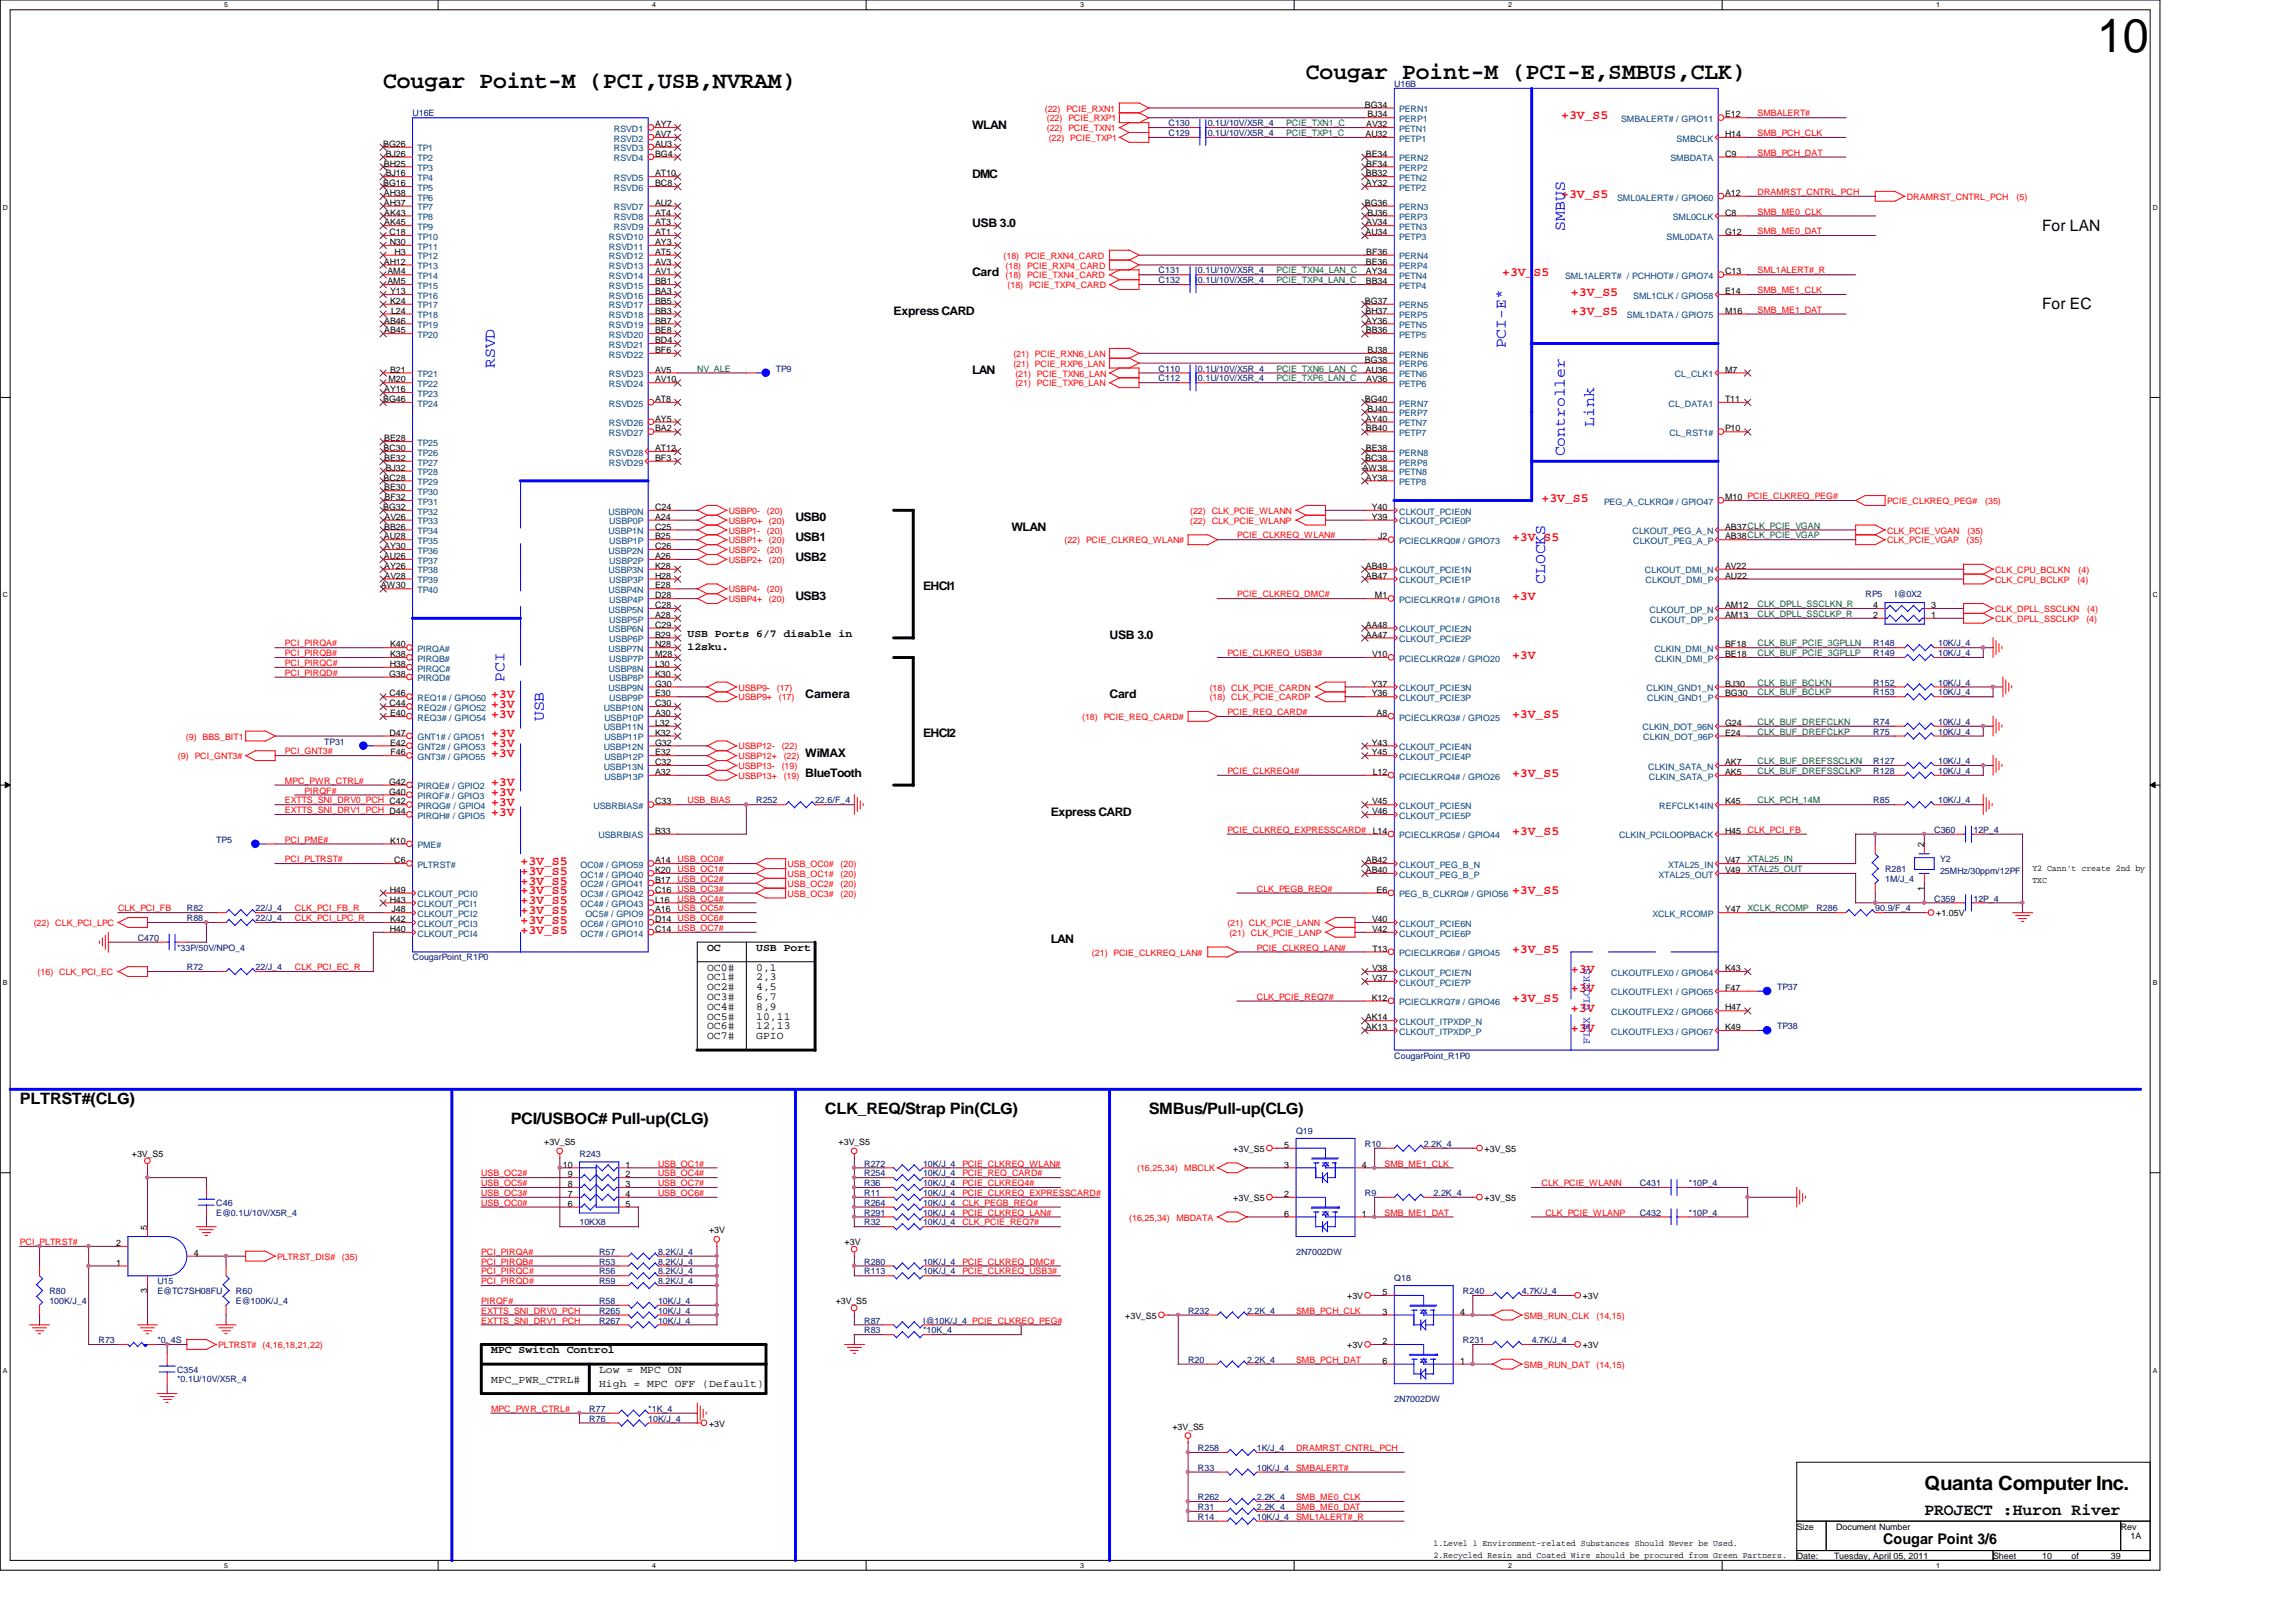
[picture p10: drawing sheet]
<svg xmlns="http://www.w3.org/2000/svg" width="297mm" height="210mm" viewBox="0 0 297 210" stroke-linecap="round" stroke-linejoin="round" font-family="sans-serif">
<defs><g id="words">
<text font-size="6.1" x="271.3" y="6.7">10</text>
<g font-size="3">
<text x="49.6" y="11.4">Cougar Point-M (PCI,USB,NVRAM)</text>
<text x="168.9" y="10.2">Cougar Point-M (PCI-E,SMBUS,CLK)</text>
</g>
<text font-size="2.5" x="249" y="192.9">Quanta Computer Inc.</text>
<text font-size="2.2" x="249" y="196.1">PROJECT :Huron River</text>
<g font-size="2" fill="#00f">
<text x="202.4" y="29.8" transform="rotate(-90 202.4 29.8)">SMBUS</text>
<text x="64" y="47.6" transform="rotate(-90 64 47.6)">RSVD</text>
<text x="194.8" y="45.1" transform="rotate(-90 194.8 45.1)">PCI-E*</text>
<text x="202.4" y="59.1" transform="rotate(-90 202.4 59.1)">Controller</text>
<text x="206.2" y="55.2" transform="rotate(-90 206.2 55.2)">Link</text>
<text x="199.9" y="75.6" transform="rotate(-90 199.9 75.6)">CLOCKS</text>
<text x="65.3" y="88.3" transform="rotate(-90 65.3 88.3)">PCI</text>
<text x="70.4" y="93.3" transform="rotate(-90 70.4 93.3)">USB</text>
</g>
<g font-size="2">
<text x="264.2" y="29.8">For LAN</text>
<text x="264.2" y="40">For EC</text>
<text x="2.6" y="142.9">PLTRST#(CLG)</text>
<text x="66.1" y="145.4">PCI/USBOC# Pull-up(CLG)</text>
<text x="106.7" y="144.1">CLK_REQ/Strap Pin(CLG)</text>
<text x="148.6" y="144.1">SMBus/Pull-up(CLG)</text>
</g>
<text font-size="1.9" x="243.6" y="199.8">Cougar Point 3/6</text>
<g font-size="1.7" fill="#f00">
<text x="202" y="15.4">+3V_S5</text>
<text x="202" y="25.6">+3V_S5</text>
<text x="194.3" y="35.7">+3V_S5</text>
<text x="203.2" y="38.3">+3V_S5</text>
<text x="203.2" y="40.8">+3V_S5</text>
<text x="199.4" y="64.9">+3V_S5</text>
<text x="195.6" y="70">+3V_S5</text>
<text x="195.6" y="77.6">+3V</text>
<text x="195.6" y="85.3">+3V</text>
<text x="63.5" y="90.3">+3V</text>
<text x="63.5" y="91.6">+3V</text>
<text x="63.5" y="92.9">+3V</text>
<text x="63.5" y="95.4">+3V</text>
<text x="195.6" y="92.9">+3V_S5</text>
<text x="63.5" y="96.7">+3V</text>
<text x="63.5" y="98">+3V</text>
<text x="63.5" y="101.8">+3V</text>
<text x="195.6" y="100.5">+3V_S5</text>
<text x="63.5" y="103">+3V</text>
<text x="63.5" y="104.3">+3V</text>
<text x="63.5" y="105.6">+3V</text>
<text x="67.3" y="111.9">+3V_S5</text>
<text x="67.3" y="113.2">+3V_S5</text>
<text x="195.6" y="108.1">+3V_S5</text>
<text x="67.3" y="114.5">+3V_S5</text>
<text x="67.3" y="115.7">+3V_S5</text>
<text x="67.3" y="117">+3V_S5</text>
<text x="67.3" y="118.3">+3V_S5</text>
<text x="67.3" y="119.5">+3V_S5</text>
<text x="195.6" y="115.7">+3V_S5</text>
<text x="67.3" y="120.8">+3V_S5</text>
<text x="195.6" y="123.4">+3V_S5</text>
<text x="203.2" y="125.9">+3V</text>
<text x="195.6" y="129.7">+3V_S5</text>
<text x="203.2" y="128.4">+3V</text>
<text x="203.2" y="131">+3V</text>
<text x="203.2" y="133.5">+3V</text>
</g>
<g font-size="1.5">
<text x="125.8" y="16.7">WLAN</text>
<text x="125.8" y="23">DMC</text>
<text x="125.8" y="29.4">USB 3.0</text>
<text x="125.8" y="35.7">Card</text>
<text x="115.6" y="40.8">Express CARD</text>
<text x="125.8" y="48.4">LAN</text>
<text x="102.9" y="70">USB1</text>
<text x="102.9" y="67.5">USB0</text>
<text x="130.8" y="68.7">WLAN</text>
<text x="102.9" y="77.6">USB3</text>
<text x="102.9" y="72.6">USB2</text>
<text x="119.4" y="76.4">EHCI1</text>
<text x="143.5" y="82.7">USB 3.0</text>
<text x="104.2" y="90.3">Camera</text>
<text x="119.4" y="95.4">EHCI2</text>
<text x="143.5" y="90.3">Card</text>
<text x="104.2" y="98">WiMAX</text>
<text x="104.2" y="100.5">BlueTooth</text>
<text x="135.9" y="105.6">Express CARD</text>
<text x="135.9" y="122.1">LAN</text>
</g>
<g font-size="1.4">
<text x="88.9" y="82.4">USB Ports 6/7 disable in</text>
<text x="88.9" y="84.2">12sku.</text>
<text x="91.5" y="125.6">OC0#</text>
<text x="91.5" y="123.1">OC</text>
<text x="97.8" y="123.1">USB Port</text>
<text x="97.8" y="125.6">0,1</text>
<text x="91.5" y="126.9">OC1#</text>
<text x="91.5" y="128.1">OC2#</text>
<text x="91.5" y="129.4">OC3#</text>
<text x="91.5" y="130.7">OC4#</text>
<text x="91.5" y="132">OC5#</text>
<text x="97.8" y="126.9">2,3</text>
<text x="97.8" y="128.1">4,5</text>
<text x="97.8" y="129.4">6,7</text>
<text x="97.8" y="130.7">8,9</text>
<text x="97.8" y="132">10,11</text>
<text x="91.5" y="133.2">OC6#</text>
<text x="91.5" y="134.5">OC7#</text>
<text x="97.8" y="133.2">12,13</text>
<text x="97.8" y="134.5">GPIO</text>
<text x="63.5" y="175.1">MPC Switch Control</text>
<text x="63.5" y="178.9">MPC_PWR_CTRL#</text>
<text x="77.5" y="177.7">Low = MPC ON</text>
<text x="77.5" y="179.5">High = MPC OFF (Default)</text>
</g>
<text font-size="1.4" fill="#00f" x="205.7" y="135.1" transform="rotate(-90 205.7 135.1)">FLEX CLOCKS</text>
<g font-size="1.1" fill="#000080">
<text x="180.4" y="11.3">U16B</text>
<text x="53.4" y="15.1">U16E</text>
<text x="151.2" y="17.6">C129</text>
<text x="151.2" y="16.3">C130</text>
<text x="156.2" y="17.6">0.1U/10V/X5R_4</text>
<text x="156.2" y="16.3">0.1U/10V/X5R_4</text>
<text x="149.9" y="35.4">C131</text>
<text x="155" y="35.4">0.1U/10V/X5R_4</text>
<text x="149.9" y="36.7">C132</text>
<text x="155" y="36.7">0.1U/10V/X5R_4</text>
<text x="100.4" y="48.1">TP9</text>
<text x="149.9" y="49.4">C112</text>
<text x="149.9" y="48.1">C110</text>
<text x="155" y="49.4">0.1U/10V/X5R_4</text>
<text x="155" y="48.1">0.1U/10V/X5R_4</text>
<text x="241.3" y="77.3">RP5</text>
<text x="245.1" y="77.3">I@0X2</text>
<text x="242.4" y="83.7">R148</text>
<text x="250.7" y="83.7">10K/J_4</text>
<text x="242.4" y="88.7">R152</text>
<text x="242.4" y="84.9">R149</text>
<text x="250.7" y="88.7">10K/J_4</text>
<text x="250.7" y="84.9">10K/J_4</text>
<text x="242.4" y="90">R153</text>
<text x="242.4" y="93.8">R74</text>
<text x="242.4" y="95.1">R75</text>
<text x="250.7" y="90">10K/J_4</text>
<text x="250.7" y="93.8">10K/J_4</text>
<text x="250.7" y="95.1">10K/J_4</text>
<text x="41.9" y="96.4">TP31</text>
<text x="242.4" y="100.2">R128</text>
<text x="242.4" y="98.9">R127</text>
<text x="250.7" y="100.2">10K/J_4</text>
<text x="250.7" y="98.9">10K/J_4</text>
<text x="97.8" y="104">R252</text>
<text x="105.4" y="104">22.6/F_4</text>
<text x="242.4" y="104">R85</text>
<text x="250.2" y="107.8">C360</text>
<text x="250.7" y="104">10K/J_4</text>
<text x="255.3" y="107.8">12P_4</text>
<text x="28" y="109.1">TP5</text>
<text x="243.9" y="112.9">R281</text>
<text x="251" y="111.6">Y2</text>
<text x="251" y="113.1">25MHz/30ppm/12PF</text>
<text x="24.2" y="117.9">R82</text>
<text x="24.2" y="119.2">R88</text>
<text x="33.1" y="117.9">22/J_4</text>
<text x="33.1" y="119.2">22/J_4</text>
<text x="235" y="117.9">R286</text>
<text x="242.6" y="117.9">90.9/F_4</text>
<text x="243.9" y="114.1">1M/J_4</text>
<text x="250.2" y="116.7">C359</text>
<text x="255.3" y="116.7">12P_4</text>
<text x="17.8" y="121.8">C470</text>
<text x="22.9" y="123">*33P/50V/NPO_4</text>
<text x="24.2" y="125.6">R72</text>
<text x="33.1" y="125.6">22/J_4</text>
<text x="53.4" y="124.3">CougarPoint_R1P0</text>
<text x="229.9" y="128.1">TP37</text>
<text x="180.4" y="137">CougarPoint_R1P0</text>
<text x="229.9" y="133.2">TP38</text>
<text x="75" y="149.7">R243</text>
<text x="167.7" y="146.8">Q19</text>
<text x="176.6" y="148.4">R10</text>
<text x="184.2" y="148.4">2.2K_4</text>
<text x="111.8" y="153.5">R36</text>
<text x="111.8" y="151">R272</text>
<text x="111.8" y="154.8">R11</text>
<text x="111.8" y="152.2">R254</text>
<text x="119.4" y="153.5">10K/J_4</text>
<text x="119.4" y="154.8">10K/J_4</text>
<text x="119.4" y="151">10K/J_4</text>
<text x="119.4" y="152.2">10K/J_4</text>
<text x="176.6" y="154.8">R9</text>
<text x="185.5" y="154.8">2.2K_4</text>
<text x="212.1" y="153.5">C431</text>
<text x="218.5" y="153.5">*10P_4</text>
<text x="28" y="156">C46</text>
<text x="28" y="157.3">E@0.1U/10V/X5R_4</text>
<text x="75" y="158.6">10KX8</text>
<text x="111.8" y="156">R264</text>
<text x="111.8" y="158.6">R32</text>
<text x="111.8" y="157.3">R291</text>
<text x="119.4" y="158.6">10K/J_4</text>
<text x="119.4" y="156">10K/J_4</text>
<text x="119.4" y="157.3">10K/J_4</text>
<text x="212.1" y="157.3">C432</text>
<text x="218.5" y="157.3">*10P_4</text>
<text x="6.4" y="167.5">R80</text>
<text x="20.4" y="166.2">U15</text>
<text x="20.4" y="167.5">E@TC7SH08FU</text>
<text x="30.5" y="167.5">R60</text>
<text x="77.5" y="164.9">R56</text>
<text x="77.5" y="166.2">R59</text>
<text x="77.5" y="162.4">R57</text>
<text x="77.5" y="163.7">R53</text>
<text x="85.1" y="164.9">8.2K/J_4</text>
<text x="85.1" y="166.2">8.2K/J_4</text>
<text x="85.1" y="162.4">8.2K/J_4</text>
<text x="85.1" y="163.7">8.2K/J_4</text>
<text x="111.8" y="164.9">R113</text>
<text x="111.8" y="163.7">R280</text>
<text x="119.4" y="164.9">10K/J_4</text>
<text x="119.4" y="163.7">10K/J_4</text>
<text x="167.7" y="162.4">2N7002DW</text>
<text x="180.4" y="165.8">Q18</text>
<text x="189.3" y="167.5">R240</text>
<text x="196.9" y="167.5">4.7K/J_4</text>
<text x="6.4" y="168.7">100K/J_4</text>
<text x="12.7" y="173.8">R73</text>
<text x="20.4" y="173.8">*0_4S</text>
<text x="30.5" y="168.7">E@100K/J_4</text>
<text x="77.5" y="170">R265</text>
<text x="77.5" y="168.7">R58</text>
<text x="77.5" y="171.3">R267</text>
<text x="85.1" y="168.7">10K/J_4</text>
<text x="85.1" y="170">10K/J_4</text>
<text x="85.1" y="171.3">10K/J_4</text>
<text x="111.8" y="171.3">R87</text>
<text x="111.8" y="172.6">R83</text>
<text x="119.4" y="171.3">I@10K/J_4 PCIE_CLKREQ_PEG#</text>
<text x="119.4" y="172.6">*10K_4</text>
<text x="153.7" y="170">R232</text>
<text x="161.3" y="170">2.2K_4</text>
<text x="189.3" y="173.8">R231</text>
<text x="198.2" y="173.8">4.7K/J_4</text>
<text x="22.9" y="177.6">C354</text>
<text x="22.9" y="178.9">*0.1U/10V/X5R_4</text>
<text x="153.7" y="176.4">R20</text>
<text x="161.3" y="176.4">2.2K_4</text>
<text x="76.2" y="184">R76</text>
<text x="76.2" y="182.7">R77</text>
<text x="83.9" y="184">10K/J_4</text>
<text x="83.9" y="182.7">*1K_4</text>
<text x="180.4" y="181.4">2N7002DW</text>
<text x="155" y="190.3">R33</text>
<text x="155" y="187.8">R258</text>
<text x="162.6" y="190.3">10K/J_4</text>
<text x="162.6" y="187.8">1K/J_4</text>
<text x="155" y="196.7">R14</text>
<text x="155" y="195.4">R31</text>
<text x="155" y="194.1">R262</text>
<text x="162.6" y="196.7">10K/J_4</text>
<text x="162.6" y="195.4">2.2K_4</text>
<text x="162.6" y="194.1">2.2K_4</text>
</g>
<g font-size="1.1" fill="#004080">
<text x="79.4" y="17.1">RSVD1</text>
<text x="181" y="14.5">PERN1</text>
<text x="181" y="15.8">PERP1</text>
<text x="181" y="17.1">PETN1</text>
<text x="209.7" y="15.8">SMBALERT# / GPIO11</text>
<text x="54" y="19.6">TP1</text>
<text x="54" y="20.9">TP2</text>
<text x="54" y="22.1">TP3</text>
<text x="54" y="23.4">TP4</text>
<text x="79.4" y="18.3">RSVD2</text>
<text x="79.4" y="19.6">RSVD3</text>
<text x="79.4" y="20.9">RSVD4</text>
<text x="79.4" y="23.4">RSVD5</text>
<text x="181" y="20.9">PERN2</text>
<text x="181" y="22.1">PERP2</text>
<text x="181" y="18.3">PETP1</text>
<text x="181" y="23.4">PETN2</text>
<text x="216.1" y="20.9">SMBDATA</text>
<text x="216.9" y="18.3">SMBCLK</text>
<text x="54" y="26">TP6</text>
<text x="54" y="27.2">TP7</text>
<text x="54" y="28.5">TP8</text>
<text x="54" y="29.8">TP9</text>
<text x="54" y="24.7">TP5</text>
<text x="79.4" y="24.7">RSVD6</text>
<text x="79.4" y="27.2">RSVD7</text>
<text x="79.4" y="28.5">RSVD8</text>
<text x="79.4" y="29.8">RSVD9</text>
<text x="181" y="27.2">PERN3</text>
<text x="181" y="28.5">PERP3</text>
<text x="181" y="24.7">PETP2</text>
<text x="181" y="29.8">PETN3</text>
<text x="209.2" y="26">SML0ALERT# / GPIO60</text>
<text x="216.4" y="28.5">SML0CLK</text>
<text x="54" y="34.8">TP13</text>
<text x="54" y="33.6">TP12</text>
<text x="54" y="32.3">TP11</text>
<text x="54" y="31">TP10</text>
<text x="78.8" y="31">RSVD10</text>
<text x="78.8" y="32.3">RSVD11</text>
<text x="78.8" y="33.6">RSVD12</text>
<text x="78.8" y="34.8">RSVD13</text>
<text x="181" y="33.6">PERN4</text>
<text x="181" y="34.8">PERP4</text>
<text x="181" y="31">PETP3</text>
<text x="215.6" y="31">SML0DATA</text>
<text x="54" y="38.7">TP16</text>
<text x="54" y="39.9">TP17</text>
<text x="54" y="41.2">TP18</text>
<text x="54" y="37.4">TP15</text>
<text x="54" y="36.1">TP14</text>
<text x="78.8" y="39.9">RSVD17</text>
<text x="78.8" y="41.2">RSVD18</text>
<text x="78.8" y="36.1">RSVD14</text>
<text x="78.8" y="37.4">RSVD15</text>
<text x="78.8" y="38.7">RSVD16</text>
<text x="181" y="39.9">PERN5</text>
<text x="181" y="41.2">PERP5</text>
<text x="181" y="36.1">PETN4</text>
<text x="181" y="37.4">PETP4</text>
<text x="202.5" y="36.1">SML1ALERT# / PCHHOT# / GPIO74</text>
<text x="210.5" y="41.2">SML1DATA / GPIO75</text>
<text x="211.3" y="38.7">SML1CLK / GPIO58</text>
<text x="54" y="42.5">TP19</text>
<text x="54" y="43.7">TP20</text>
<text x="78.8" y="42.5">RSVD19</text>
<text x="78.8" y="43.7">RSVD20</text>
<text x="78.8" y="45">RSVD21</text>
<text x="78.8" y="46.3">RSVD22</text>
<text x="181" y="46.3">PERN6</text>
<text x="181" y="47.5">PERP6</text>
<text x="181" y="42.5">PETN5</text>
<text x="181" y="43.7">PETP5</text>
<text x="54" y="48.8">TP21</text>
<text x="54" y="50.1">TP22</text>
<text x="54" y="51.4">TP23</text>
<text x="54" y="52.6">TP24</text>
<text x="78.8" y="48.8">RSVD23</text>
<text x="78.8" y="52.6">RSVD25</text>
<text x="78.8" y="50.1">RSVD24</text>
<text x="181" y="52.6">PERN7</text>
<text x="181" y="53.9">PERP7</text>
<text x="181" y="48.8">PETN6</text>
<text x="181" y="50.1">PETP6</text>
<text x="215.9" y="52.6">CL_DATA1</text>
<text x="216.7" y="48.8">CL_CLK1</text>
<text x="54" y="57.7">TP25</text>
<text x="54" y="59">TP26</text>
<text x="78.8" y="55.2">RSVD26</text>
<text x="78.8" y="56.4">RSVD27</text>
<text x="78.8" y="59">RSVD28</text>
<text x="181" y="59">PERN8</text>
<text x="181" y="55.2">PETN7</text>
<text x="181" y="56.4">PETP7</text>
<text x="216" y="56.4">CL_RST1#</text>
<text x="54" y="60.2">TP27</text>
<text x="54" y="61.5">TP28</text>
<text x="54" y="62.8">TP29</text>
<text x="54" y="64.1">TP30</text>
<text x="54" y="65.3">TP31</text>
<text x="78.8" y="60.2">RSVD29</text>
<text x="181" y="60.2">PERP8</text>
<text x="181" y="61.5">PETN8</text>
<text x="181" y="62.8">PETP8</text>
<text x="207.5" y="65.3">PEG_A_CLKRQ# / GPIO47</text>
<text x="54" y="66.6">TP32</text>
<text x="54" y="67.9">TP33</text>
<text x="54" y="69.1">TP34</text>
<text x="54" y="70.4">TP35</text>
<text x="54" y="71.7">TP36</text>
<text x="78.7" y="66.6">USBP0N</text>
<text x="78.7" y="69.1">USBP1N</text>
<text x="78.7" y="71.7">USBP2N</text>
<text x="78.8" y="67.9">USBP0P</text>
<text x="78.8" y="70.4">USBP1P</text>
<text x="181" y="66.6">CLKOUT_PCIE0N</text>
<text x="181" y="67.9">CLKOUT_PCIE0P</text>
<text x="181" y="70.4">PCIECLKRQ0# / GPIO73</text>
<text x="211.2" y="69.1">CLKOUT_PEG_A_N</text>
<text x="211.3" y="70.4">CLKOUT_PEG_A_P</text>
<text x="54" y="72.9">TP37</text>
<text x="54" y="74.2">TP38</text>
<text x="54" y="75.5">TP39</text>
<text x="54" y="76.8">TP40</text>
<text x="78.7" y="74.2">USBP3N</text>
<text x="78.7" y="76.8">USBP4N</text>
<text x="78.8" y="72.9">USBP2P</text>
<text x="78.8" y="75.5">USBP3P</text>
<text x="181" y="74.2">CLKOUT_PCIE1N</text>
<text x="181" y="75.5">CLKOUT_PCIE1P</text>
<text x="212.8" y="74.2">CLKOUT_DMI_N</text>
<text x="212.9" y="75.5">CLKOUT_DMI_P</text>
<text x="78.7" y="79.3">USBP5N</text>
<text x="78.7" y="81.8">USBP6N</text>
<text x="78.8" y="78">USBP4P</text>
<text x="78.8" y="80.6">USBP5P</text>
<text x="78.8" y="83.1">USBP6P</text>
<text x="181" y="81.8">CLKOUT_PCIE2N</text>
<text x="181" y="83.1">CLKOUT_PCIE2P</text>
<text x="181" y="78">PCIECLKRQ1# / GPIO18</text>
<text x="213.4" y="79.3">CLKOUT_DP_N</text>
<text x="213.5" y="80.6">CLKOUT_DP_P</text>
<text x="54" y="84.4">PIRQA#</text>
<text x="54" y="85.6">PIRQB#</text>
<text x="54" y="86.9">PIRQC#</text>
<text x="54" y="88.2">PIRQD#</text>
<text x="78.7" y="84.4">USBP7N</text>
<text x="78.7" y="86.9">USBP8N</text>
<text x="78.7" y="89.5">USBP9N</text>
<text x="78.8" y="85.6">USBP7P</text>
<text x="78.8" y="88.2">USBP8P</text>
<text x="181" y="89.5">CLKOUT_PCIE3N</text>
<text x="181" y="85.6">PCIECLKRQ2# / GPIO20</text>
<text x="213" y="89.5">CLKIN_GND1_N</text>
<text x="214" y="84.4">CLKIN_DMI_N</text>
<text x="214.1" y="85.6">CLKIN_DMI_P</text>
<text x="54" y="90.7">REQ1# / GPIO50</text>
<text x="54" y="92">REQ2# / GPIO52</text>
<text x="54" y="93.3">REQ3# / GPIO54</text>
<text x="54" y="95.8">GNT1# / GPIO51</text>
<text x="78.1" y="92">USBP10N</text>
<text x="78.1" y="94.5">USBP11N</text>
<text x="78.2" y="93.3">USBP10P</text>
<text x="78.2" y="95.8">USBP11P</text>
<text x="78.8" y="90.7">USBP9P</text>
<text x="181" y="90.7">CLKOUT_PCIE3P</text>
<text x="181" y="93.3">PCIECLKRQ3# / GPIO25</text>
<text x="212.5" y="94.5">CLKIN_DOT_96N</text>
<text x="212.6" y="95.8">CLKIN_DOT_96P</text>
<text x="213.1" y="90.7">CLKIN_GND1_P</text>
<text x="54" y="97.1">GNT2# / GPIO53</text>
<text x="54" y="98.3">GNT3# / GPIO55</text>
<text x="78.1" y="97.1">USBP12N</text>
<text x="78.1" y="99.6">USBP13N</text>
<text x="78.2" y="98.3">USBP12P</text>
<text x="78.2" y="100.9">USBP13P</text>
<text x="181" y="97.1">CLKOUT_PCIE4N</text>
<text x="181" y="98.3">CLKOUT_PCIE4P</text>
<text x="181" y="100.9">PCIECLKRQ4# / GPIO26</text>
<text x="213.2" y="99.6">CLKIN_SATA_N</text>
<text x="213.3" y="100.9">CLKIN_SATA_P</text>
<text x="54" y="102.2">PIRQE# / GPIO2</text>
<text x="54" y="103.4">PIRQF# / GPIO3</text>
<text x="54" y="104.7">PIRQG# / GPIO4</text>
<text x="54" y="106">PIRQH# / GPIO5</text>
<text x="76.8" y="104.7">USBRBIAS#</text>
<text x="181" y="104.7">CLKOUT_PCIE5N</text>
<text x="181" y="106">CLKOUT_PCIE5P</text>
<text x="214.7" y="104.7">REFCLK14IN</text>
<text x="54" y="112.3">PLTRST#</text>
<text x="54" y="109.8">PME#</text>
<text x="75.1" y="112.3">OC0# / GPIO59</text>
<text x="75.1" y="113.6">OC1# / GPIO40</text>
<text x="77.4" y="108.5">USBRBIAS</text>
<text x="181" y="113.6">CLKOUT_PEG_B_P</text>
<text x="181" y="112.3">CLKOUT_PEG_B_N</text>
<text x="181" y="108.5">PCIECLKRQ5# / GPIO44</text>
<text x="209.5" y="108.5">CLKIN_PCILOOPBACK</text>
<text x="214.6" y="113.6">XTAL25_OUT</text>
<text x="215.8" y="112.3">XTAL25_IN</text>
<text x="54" y="119.9">CLKOUT_PCI3</text>
<text x="54" y="116.1">CLKOUT_PCI0</text>
<text x="54" y="117.4">CLKOUT_PCI1</text>
<text x="54" y="118.7">CLKOUT_PCI2</text>
<text x="75.1" y="114.9">OC2# / GPIO41</text>
<text x="75.1" y="116.1">OC3# / GPIO42</text>
<text x="75.1" y="117.4">OC4# / GPIO43</text>
<text x="75.1" y="119.9">OC6# / GPIO10</text>
<text x="75.7" y="118.7">OC5# / GPIO9</text>
<text x="181" y="116.1">PEG_B_CLKRQ# / GPIO56</text>
<text x="181" y="119.9">CLKOUT_PCIE6N</text>
<text x="213.8" y="118.7">XCLK_RCOMP</text>
<text x="54" y="121.2">CLKOUT_PCI4</text>
<text x="75.1" y="121.2">OC7# / GPIO14</text>
<text x="181" y="123.7">PCIECLKRQ6# / GPIO45</text>
<text x="181" y="121.2">CLKOUT_PCIE6P</text>
<text x="181" y="130.1">PCIECLKRQ7# / GPIO46</text>
<text x="181" y="126.3">CLKOUT_PCIE7N</text>
<text x="181" y="127.6">CLKOUT_PCIE7P</text>
<text x="208.4" y="126.3">CLKOUTFLEX0 / GPIO64</text>
<text x="208.4" y="128.8">CLKOUTFLEX1 / GPIO65</text>
<text x="208.4" y="131.4">CLKOUTFLEX2 / GPIO66</text>
<text x="181" y="132.6">CLKOUT_ITPXDP_N</text>
<text x="181" y="133.9">CLKOUT_ITPXDP_P</text>
<text x="208.4" y="133.9">CLKOUTFLEX3 / GPIO67</text>
</g>
<g font-size="1.1">
<text x="84.7" y="16.5">AY7</text>
<text x="84.7" y="17.7">AV7</text>
<text x="176.6" y="13.9">BG34</text>
<text x="176.7" y="17.7">AU32</text>
<text x="176.7" y="16.5">AV32</text>
<text x="176.9" y="15.2">BJ34</text>
<text x="223.2" y="15.2">E12</text>
<text x="223.2" y="17.7">H14</text>
<text x="49.6" y="19">BG26</text>
<text x="49.7" y="21.5">BH25</text>
<text x="49.9" y="20.3">BJ26</text>
<text x="49.9" y="22.8">BJ16</text>
<text x="84.7" y="19">AU3</text>
<text x="84.7" y="20.3">BG4</text>
<text x="84.7" y="22.8">AT10</text>
<text x="176.7" y="20.3">BE34</text>
<text x="176.7" y="22.8">BB32</text>
<text x="176.7" y="21.5">BF34</text>
<text x="223.2" y="20.3">C9</text>
<text x="49.6" y="24.1">BG16</text>
<text x="49.7" y="25.4">AH38</text>
<text x="49.7" y="26.6">AH37</text>
<text x="49.7" y="27.9">AK43</text>
<text x="49.7" y="29.2">AK45</text>
<text x="84.7" y="24.1">BC8</text>
<text x="84.7" y="26.6">AU2</text>
<text x="84.7" y="27.9">AT4</text>
<text x="84.7" y="29.2">AT3</text>
<text x="176.6" y="26.6">BG36</text>
<text x="176.7" y="24.1">AY32</text>
<text x="176.7" y="29.2">AV34</text>
<text x="176.9" y="27.9">BJ36</text>
<text x="223.2" y="25.4">A12</text>
<text x="223.2" y="27.9">C8</text>
<text x="49.7" y="34.2">AH12</text>
<text x="50.1" y="35.5">AM4</text>
<text x="50.4" y="30.4">C18</text>
<text x="50.4" y="31.7">N30</text>
<text x="51.1" y="33">H3</text>
<text x="84.7" y="30.4">AT1</text>
<text x="84.7" y="31.7">AY3</text>
<text x="84.7" y="33">AT5</text>
<text x="84.7" y="34.2">AV3</text>
<text x="84.7" y="35.5">AV1</text>
<text x="176.7" y="30.4">AU34</text>
<text x="176.7" y="34.2">BE36</text>
<text x="176.7" y="35.5">AY34</text>
<text x="176.7" y="33">BF36</text>
<text x="223.2" y="30.4">G12</text>
<text x="223.2" y="35.5">C13</text>
<text x="49.7" y="41.9">AB46</text>
<text x="50.1" y="36.8">AM5</text>
<text x="50.5" y="38.1">Y13</text>
<text x="50.5" y="39.3">K24</text>
<text x="50.6" y="40.6">L24</text>
<text x="84.7" y="39.3">BB5</text>
<text x="84.7" y="40.6">BB3</text>
<text x="84.7" y="41.9">BB7</text>
<text x="84.7" y="36.8">BB1</text>
<text x="84.7" y="38.1">BA3</text>
<text x="176.6" y="39.3">BG37</text>
<text x="176.7" y="40.6">BH37</text>
<text x="176.7" y="36.8">BB34</text>
<text x="176.7" y="41.9">AY36</text>
<text x="223.2" y="38.1">E14</text>
<text x="223.2" y="40.6">M16</text>
<text x="49.7" y="43.1">AB45</text>
<text x="84.7" y="43.1">BE8</text>
<text x="84.7" y="44.4">BD4</text>
<text x="84.7" y="45.7">BF6</text>
<text x="176.6" y="46.9">BG38</text>
<text x="176.7" y="43.1">BB36</text>
<text x="176.9" y="45.7">BJ38</text>
<text x="49.6" y="52">BG46</text>
<text x="49.7" y="50.8">AY16</text>
<text x="50.2" y="49.5">M20</text>
<text x="50.5" y="48.2">B21</text>
<text x="84.7" y="48.2">AV5</text>
<text x="84.7" y="52">AT8</text>
<text x="84.7" y="49.5">AV10</text>
<text x="176.6" y="52">BG40</text>
<text x="176.7" y="48.2">AU36</text>
<text x="176.7" y="49.5">AV36</text>
<text x="176.9" y="53.3">BJ40</text>
<text x="223.2" y="48.2">M7</text>
<text x="223.2" y="52">T11</text>
<text x="49.6" y="58.4">BC30</text>
<text x="49.7" y="57.1">BE28</text>
<text x="49.7" y="59.6">BE32</text>
<text x="84.7" y="54.6">AY5</text>
<text x="84.7" y="55.8">BA2</text>
<text x="84.7" y="58.4">AT12</text>
<text x="84.7" y="59.6">BF3</text>
<text x="176.6" y="59.6">BC38</text>
<text x="176.7" y="58.4">BE38</text>
<text x="176.7" y="54.6">AY40</text>
<text x="176.7" y="55.8">BB40</text>
<text x="223.2" y="55.8">P10</text>
<text x="49.6" y="66">BG32</text>
<text x="49.6" y="62.2">BC28</text>
<text x="49.7" y="63.5">BE30</text>
<text x="49.7" y="64.7">BF32</text>
<text x="49.9" y="60.9">BJ32</text>
<text x="84.7" y="66">C24</text>
<text x="176.3" y="60.9">AW38</text>
<text x="176.7" y="62.2">AY38</text>
<text x="177.5" y="66">Y40</text>
<text x="223.2" y="64.7">M10 PCIE_CLKREQ_PEG#</text>
<text x="49.7" y="69.8">AU28</text>
<text x="49.7" y="68.5">BB26</text>
<text x="49.7" y="71.1">AY30</text>
<text x="49.7" y="67.3">AV26</text>
<text x="84.7" y="67.3">A24</text>
<text x="84.7" y="68.5">C25</text>
<text x="84.7" y="69.8">B25</text>
<text x="84.7" y="71.1">C26</text>
<text x="177.5" y="67.3">Y39</text>
<text x="178.3" y="69.8">J2</text>
<text x="223.2" y="68.5">AB37CLK_PCIE_VGAN</text>
<text x="223.2" y="69.8">AB38CLK_PCIE_VGAP</text>
<text x="49.3" y="76.2">AW30</text>
<text x="49.7" y="72.3">AU26</text>
<text x="49.7" y="73.6">AY26</text>
<text x="49.7" y="74.9">AV28</text>
<text x="84.7" y="72.3">A26</text>
<text x="84.7" y="73.6">K28</text>
<text x="84.7" y="74.9">H28</text>
<text x="84.7" y="76.2">E28</text>
<text x="84.7" y="77.4">D28</text>
<text x="176.7" y="73.6">AB49</text>
<text x="176.7" y="74.9">AB47</text>
<text x="177.9" y="77.4">M1</text>
<text x="223.2" y="73.6">AV22</text>
<text x="223.2" y="74.9">AU22</text>
<text x="50.5" y="83.8">K40</text>
<text x="84.7" y="78.7">C28</text>
<text x="84.7" y="80">A28</text>
<text x="84.7" y="81.2">C29</text>
<text x="84.7" y="82.5">B29</text>
<text x="84.7" y="83.8">N28</text>
<text x="176.7" y="81.2">AA48</text>
<text x="176.7" y="82.5">AA47</text>
<text x="223.2" y="83.8">BF18</text>
<text x="223.2" y="80">AM13</text>
<text x="223.2" y="78.7">AM12</text>
<text x="242.4" y="80">2</text>
<text x="242.4" y="78.7">4</text>
<text x="249.8" y="80">1</text>
<text x="249.8" y="78.7">3</text>
<text x="50.3" y="87.6">G38</text>
<text x="50.4" y="86.3">H38</text>
<text x="50.5" y="85">K38</text>
<text x="84.7" y="85">M28</text>
<text x="84.7" y="86.3">L30</text>
<text x="84.7" y="87.6">K30</text>
<text x="84.7" y="88.9">G30</text>
<text x="177.5" y="88.9">Y37</text>
<text x="177.5" y="85">V10</text>
<text x="223.2" y="88.9">BJ30</text>
<text x="223.2" y="85">BE18</text>
<text x="50.4" y="90.1">C46</text>
<text x="50.4" y="91.4">C44</text>
<text x="50.4" y="95.2">D47</text>
<text x="50.5" y="92.7">E40</text>
<text x="84.7" y="90.1">E30</text>
<text x="84.7" y="91.4">C30</text>
<text x="84.7" y="92.7">A30</text>
<text x="84.7" y="93.9">L32</text>
<text x="84.7" y="95.2">K32</text>
<text x="177.5" y="90.1">Y36</text>
<text x="178.1" y="92.7">A8</text>
<text x="223.2" y="90.1">BG30</text>
<text x="223.2" y="93.9">G24</text>
<text x="223.2" y="95.2">E24</text>
<text x="50.3" y="101.6">G42</text>
<text x="50.5" y="96.5">E42</text>
<text x="50.5" y="97.7">F46</text>
<text x="84.7" y="96.5">G32</text>
<text x="84.7" y="97.7">E32</text>
<text x="84.7" y="99">C32</text>
<text x="84.7" y="100.3">A32</text>
<text x="177.5" y="96.5">Y43</text>
<text x="177.5" y="97.7">Y45</text>
<text x="177.6" y="100.3">L12</text>
<text x="223.2" y="99">AK7</text>
<text x="223.2" y="100.3">AK5</text>
<text x="50.3" y="102.8">G40</text>
<text x="84.7" y="104.1">C33</text>
<text x="84.7" y="107.9">B33</text>
<text x="177.5" y="104.1">V45</text>
<text x="177.5" y="105.4">V46</text>
<text x="177.6" y="107.9">L14</text>
<text x="223.2" y="104.1">K45</text>
<text x="223.2" y="107.9">H45</text>
<text x="50.5" y="109.2">K10</text>
<text x="51" y="111.7">C6</text>
<text x="84.7" y="111.7">A14</text>
<text x="84.7" y="113">K20</text>
<text x="176.7" y="113">AB40</text>
<text x="176.7" y="111.7">AB42</text>
<text x="223.2" y="111.7">V47</text>
<text x="223.2" y="113">V49</text>
<text x="248.9" y="109.6" transform="rotate(-90 248.9 109.6)">2</text>
<text x="262.9" y="112.7">Y2 Cann't create 2nd by</text>
<text x="50.4" y="115.5">H49</text>
<text x="50.4" y="116.8">H43</text>
<text x="50.5" y="119.3">K42</text>
<text x="50.7" y="118.1">J48</text>
<text x="84.7" y="114.3">B17</text>
<text x="84.7" y="115.5">C16 USB_OC3#</text>
<text x="84.7" y="116.8">L16</text>
<text x="84.7" y="118.1">A16</text>
<text x="84.7" y="119.3">D14 USB_OC6#</text>
<text x="177.5" y="119.3">V40</text>
<text x="178.1" y="115.5">E6</text>
<text x="223.2" y="118.1">Y47</text>
<text x="248.9" y="115.3" transform="rotate(-90 248.9 115.3)">1</text>
<text x="250.5" y="118.6">+1.05V</text>
<text x="262.9" y="114.3">TXC</text>
<text x="50.4" y="120.6">H40</text>
<text x="84.7" y="120.6">C14 USB_OC7#</text>
<text x="177.5" y="120.6">V42</text>
<text x="177.5" y="125.7">V38</text>
<text x="177.5" y="123.1">T13</text>
<text x="223.2" y="125.7">K43</text>
<text x="177.5" y="129.5">K12</text>
<text x="177.5" y="127">V37</text>
<text x="223.2" y="128.2">F47</text>
<text x="223.2" y="130.8">H47</text>
<text x="176.7" y="132">AK14</text>
<text x="176.7" y="133.3">AK13</text>
<text x="223.2" y="133.3">K49</text>
<text x="17.1" y="149.7">+3V_S5</text>
<text x="70.4" y="148.2">+3V_S5</text>
<text x="108.5" y="148.2">+3V_S5</text>
<text x="159.6" y="149.1">+3V_S5</text>
<text x="166.2" y="148.5">5</text>
<text x="192.1" y="149.1">+3V_S5</text>
<text x="72.8" y="151.1">10</text>
<text x="73.4" y="152.4">9</text>
<text x="73.4" y="153.6">8</text>
<text x="73.4" y="154.9">7</text>
<text x="80.9" y="154.9">4</text>
<text x="80.9" y="153.6">3</text>
<text x="80.9" y="152.4">2</text>
<text x="80.9" y="151.1">1</text>
<text x="159.6" y="155.4">+3V_S5</text>
<text x="166.2" y="154.9">2</text>
<text x="166.2" y="151.1">3</text>
<text x="176.2" y="151.1">4</text>
<text x="192.1" y="155.4">+3V_S5</text>
<text x="15" y="161.2">2</text>
<text x="19" y="159.1" transform="rotate(-90 19 159.1)">5</text>
<text x="73.4" y="156.2">6</text>
<text x="80.9" y="156.2">5</text>
<text x="91.7" y="159.6">+3V</text>
<text x="109.3" y="161.1">+3V</text>
<text x="166.2" y="157.4">6</text>
<text x="176.2" y="157.4">1</text>
<text x="15" y="163.8">1</text>
<text x="19" y="167.3" transform="rotate(-90 19 167.3)">3</text>
<text x="25.1" y="162.5">4</text>
<text x="178.9" y="167.6">5</text>
<text x="108.1" y="168.7">+3V_S5</text>
<text x="145.6" y="170.6">+3V_S5</text>
<text x="174.3" y="168.1">+3V</text>
<text x="178.9" y="173.9">2</text>
<text x="178.9" y="170.1">3</text>
<text x="188.9" y="170.1">4</text>
<text x="204.8" y="168.1">+3V</text>
<text x="174.3" y="174.5">+3V</text>
<text x="178.9" y="176.5">6</text>
<text x="188.9" y="176.5">1</text>
<text x="204.8" y="174.5">+3V</text>
<text x="91.7" y="184.6">+3V</text>
<text x="151.7" y="185">+3V_S5</text>
<text x="232.4" y="198">Size</text>
<text x="237.5" y="198">Document Number</text>
<text x="274.4" y="198">Rev</text>
<text x="185.5" y="200.1">1.Level 1 Environment-related Substances Should Never be Used.</text>
<text x="185.5" y="201.6">2.Recycled Resin and Coated Wire should be procured from Green Partners.</text>
<text x="232.4" y="201.8">Date:</text>
<text x="237.3" y="201.8">Tuesday, April 05, 2011</text>
<text x="257.8" y="201.8">Sheet</text>
<text x="264.2" y="201.8">10</text>
<text x="268" y="201.8">of</text>
<text x="273.1" y="201.8">39</text>
<text x="275.6" y="199.2">1A</text>
</g>
<g font-size="1.1" fill="#f00">
<text x="135.2" y="14.4">(22) PCIE_RXN1</text>
<text x="135.4" y="17">(22) PCIE_TXN1</text>
<text x="135.4" y="15.7">(22) PCIE_RXP1</text>
<text x="227.4" y="17.6">SMB_PCH_CLK</text>
<text x="227.4" y="15.1">SMBALERT#</text>
<text x="135.7" y="18.2">(22) PCIE_TXP1</text>
<text x="227.4" y="20.2">SMB_PCH_DAT</text>
<text x="227.4" y="27.8">SMB_ME0_CLK</text>
<text x="227.4" y="25.2">DRAMRST_CNTRL_PCH</text>
<text x="246.7" y="25.9">DRAMRST_CNTRL_PCH</text>
<text x="260.9" y="25.9">(5)</text>
<text x="129.8" y="33.5">(18) PCIE_RXN4_CARD</text>
<text x="130.1" y="34.8">(18) PCIE_RXP4_CARD</text>
<text x="227.4" y="35.4">SML1ALERT#_R</text>
<text x="227.4" y="30.3">SMB_ME0_DAT</text>
<text x="130.1" y="36">(18) PCIE_TXN4_CARD</text>
<text x="130.3" y="37.3">(18) PCIE_TXP4_CARD</text>
<text x="227.4" y="40.5">SMB_ME1_DAT</text>
<text x="227.4" y="37.9">SMB_ME1_CLK</text>
<text x="131.1" y="47.5">(21) PCIE_RXP6_LAN</text>
<text x="131.1" y="46.2">(21) PCIE_RXN6_LAN</text>
<text x="131.4" y="50">(21) PCIE_TXP6_LAN</text>
<text x="131.4" y="48.7">(21) PCIE_TXN6_LAN</text>
<text x="244.1" y="65.2">PCIE_CLKREQ_PEG#</text>
<text x="256.8" y="65.2">(35)</text>
<text x="94.3" y="66.5">USBP0-</text>
<text x="94.3" y="67.8">USBP0+</text>
<text x="94.3" y="71.6">USBP2-</text>
<text x="94.3" y="70.3">USBP1+</text>
<text x="94.3" y="69">USBP1-</text>
<text x="99.2" y="66.5">(20)</text>
<text x="99.2" y="71.6">(20)</text>
<text x="99.2" y="69">(20)</text>
<text x="99.5" y="67.8">(20)</text>
<text x="99.5" y="70.3">(20)</text>
<text x="137.7" y="70.3">(22) PCIE_CLKREQ_WLAN#</text>
<text x="154" y="66.5">(22) CLK_PCIE_WLANN</text>
<text x="154" y="67.8">(22) CLK_PCIE_WLANP</text>
<text x="160.1" y="69.7">PCIE_CLKREQ_WLAN#</text>
<text x="244.1" y="69">CLK_PCIE_VGAN</text>
<text x="244.1" y="70.3">CLK_PCIE_VGAP</text>
<text x="254.4" y="70.3">(35)</text>
<text x="254.5" y="69">(35)</text>
<text x="94.3" y="72.9">USBP2+</text>
<text x="94.3" y="76.7">USBP4-</text>
<text x="94.3" y="77.9">USBP4+</text>
<text x="99.2" y="76.7">(20)</text>
<text x="99.5" y="72.9">(20)</text>
<text x="99.5" y="77.9">(20)</text>
<text x="160.1" y="77.3">PCIE_CLKREQ_DMC#</text>
<text x="258.1" y="74.1">CLK_CPU_BCLKN</text>
<text x="258.1" y="75.4">CLK_CPU_BCLKP</text>
<text x="268.8" y="75.4">(4)</text>
<text x="268.9" y="74.1">(4)</text>
<text x="36.9" y="83.7">PCI_PIRQA#</text>
<text x="258.1" y="80.5">CLK_DPLL_SSCLKP</text>
<text x="258.1" y="79.2">CLK_DPLL_SSCLKN</text>
<text x="269.9" y="80.5">(4)</text>
<text x="270" y="79.2">(4)</text>
<text x="36.9" y="84.9">PCI_PIRQB#</text>
<text x="36.9" y="86.2">PCI_PIRQC#</text>
<text x="36.9" y="87.5">PCI_PIRQD#</text>
<text x="95.5" y="89.4">USBP9-</text>
<text x="100.5" y="89.4">(17)</text>
<text x="156.5" y="89.4">(18) CLK_PCIE_CARDN</text>
<text x="158.8" y="84.9">PCIE_CLKREQ_USB3#</text>
<text x="24" y="95.7">(9) BBS_BIT1</text>
<text x="95.5" y="90.6">USBP9+</text>
<text x="100.8" y="90.6">(17)</text>
<text x="140" y="93.2">(18) PCIE_REQ_CARD#</text>
<text x="156.5" y="90.6">(18) CLK_PCIE_CARDP</text>
<text x="158.8" y="92.5">PCIE_REQ_CARD#</text>
<text x="23" y="98.3">(9) PCI_GNT3#</text>
<text x="36.9" y="101.4">MPC_PWR_CTRL#</text>
<text x="36.9" y="97.6">PCI_GNT3#</text>
<text x="95.5" y="100.8">USBP13+</text>
<text x="95.5" y="99.5">USBP13-</text>
<text x="95.5" y="98.3">USBP12+</text>
<text x="95.5" y="97">USBP12-</text>
<text x="101.1" y="99.5">(19)</text>
<text x="101.1" y="97">(22)</text>
<text x="101.4" y="100.8">(19)</text>
<text x="101.4" y="98.3">(22)</text>
<text x="158.8" y="100.2">PCIE_CLKREQ4#</text>
<text x="36.9" y="104">EXTTS_SNI_DRV0_PCH C42</text>
<text x="36.9" y="105.2">EXTTS_SNI_DRV1_PCH D44</text>
<text x="39.4" y="102.7">PIRQF#</text>
<text x="88.9" y="104">USB_BIAS</text>
<text x="158.8" y="107.8">PCIE_CLKREQ_EXPRESSCARD#</text>
<text x="226.1" y="107.8">CLK_PCI_FB</text>
<text x="36.9" y="109.1">PCI_PME#</text>
<text x="36.9" y="111.6">PCI_PLTRST#</text>
<text x="87.7" y="111.6">USB_OC0#</text>
<text x="87.7" y="112.9">USB_OC1#</text>
<text x="101.9" y="112.2">USB_OC0#</text>
<text x="101.9" y="113.5">USB_OC1#</text>
<text x="108.8" y="112.2">(20)</text>
<text x="108.8" y="113.5">(20)</text>
<text x="4.4" y="119.8">(22) CLK_PCI_LPC</text>
<text x="15.3" y="117.9">CLK_PCI_FB</text>
<text x="38.1" y="117.9">CLK_PCI_FB_R</text>
<text x="38.1" y="119.2">CLK_PCI_LPC_R</text>
<text x="87.7" y="116.7">USB_OC4#</text>
<text x="87.7" y="117.9">USB_OC5#</text>
<text x="87.7" y="114.1">USB_OC2#</text>
<text x="101.9" y="114.8">USB_OC2#</text>
<text x="101.9" y="116">USB_OC3#</text>
<text x="108.8" y="114.8">(20)</text>
<text x="108.8" y="116">(20)</text>
<text x="158.8" y="119.8">(21) CLK_PCIE_LANN</text>
<text x="162.6" y="115.4">CLK_PEGB_REQ#</text>
<text x="38.1" y="125.6">CLK_PCI_EC_R</text>
<text x="141.3" y="123.7">(21) PCIE_CLKREQ_LAN#</text>
<text x="159" y="121.1">(21) CLK_PCIE_LANP</text>
<text x="162.6" y="123">PCIE_CLKREQ_LAN#</text>
<text x="4.9" y="126.2">(16) CLK_PCI_EC</text>
<text x="162.6" y="129.4">CLK_PCIE_REQ7#</text>
<text x="62.3" y="154.8">USB_OC3#</text>
<text x="62.3" y="152.2">USB_OC2#</text>
<text x="62.3" y="153.5">USB_OC5#</text>
<text x="85.1" y="153.5">USB_OC7#</text>
<text x="85.1" y="154.8">USB_OC6#</text>
<text x="85.1" y="151">USB_OC1#</text>
<text x="85.1" y="152.2">USB_OC4#</text>
<text x="124.5" y="151">PCIE_CLKREQ_WLAN#</text>
<text x="124.5" y="152.2">PCIE_REQ_CARD#</text>
<text x="124.5" y="154.8">PCIE_CLKREQ_EXPRESSCARD#</text>
<text x="124.5" y="153.5">PCIE_CLKREQ4#</text>
<text x="147.1" y="151.6">(16,25,34)</text>
<text x="153.2" y="151.6">MBCLK</text>
<text x="179.1" y="151">SMB_ME1_CLK</text>
<text x="199.4" y="153.5">CLK_PCIE_WLANN</text>
<text x="2.6" y="161.1">PCI_PLTRST#</text>
<text x="62.3" y="156">USB_OC0#</text>
<text x="124.5" y="157.3">PCIE_CLKREQ_LAN#</text>
<text x="124.5" y="158.6">CLK_PCIE_REQ7#</text>
<text x="124.5" y="156">CLK_PEGB_REQ#</text>
<text x="146.1" y="157.9">(16,25,34)</text>
<text x="152.2" y="157.9">MBDATA</text>
<text x="179.1" y="157.3">SMB_ME1_DAT</text>
<text x="199.9" y="157.3">CLK_PCIE_WLANP</text>
<text x="35.9" y="163">PLTRST_DIS#</text>
<text x="44.2" y="163">(35)</text>
<text x="62.3" y="164.9">PCI_PIRQC#</text>
<text x="62.3" y="166.2">PCI_PIRQD#</text>
<text x="62.3" y="162.4">PCI_PIRQA#</text>
<text x="62.3" y="163.7">PCI_PIRQB#</text>
<text x="124.5" y="164.9">PCIE_CLKREQ_USB3#</text>
<text x="124.5" y="163.7">PCIE_CLKREQ_DMC#</text>
<text x="62.3" y="168.7">PIRQF#</text>
<text x="62.3" y="170">EXTTS_SNI_DRV0_PCH</text>
<text x="62.3" y="171.3">EXTTS_SNI_DRV1_PCH</text>
<text x="167.7" y="170">SMB_PCH_CLK</text>
<text x="197.1" y="170.6">SMB_RUN_CLK</text>
<text x="206.5" y="170.6">(14,15)</text>
<text x="28.2" y="174.5">PLTRST# (4,16,18,21,22)</text>
<text x="167.7" y="176.4">SMB_PCH_DAT</text>
<text x="197.1" y="177">SMB_RUN_DAT</text>
<text x="206.5" y="177">(14,15)</text>
<text x="63.5" y="182.7">MPC_PWR_CTRL#</text>
<text x="167.7" y="187.8">DRAMRST_CNTRL_PCH</text>
<text x="167.7" y="190.3">SMBALERT#</text>
<text x="167.7" y="196.7">SML1ALERT#_R</text>
<text x="167.7" y="195.4">SMB_ME0_DAT</text>
<text x="167.7" y="194.1">SMB_ME0_CLK</text>
</g>
<g font-size="1.1" fill="#008000">
<text x="166.4" y="16.3">PCIE_TXN1_C</text>
<text x="166.4" y="17.6">PCIE_TXP1_C</text>
<text x="165.1" y="35.4">PCIE_TXN4_LAN_C</text>
<text x="165.1" y="36.7">PCIE_TXP4_LAN_C</text>
<text x="90.2" y="48.1">NV_ALE</text>
<text x="165.1" y="48.1">PCIE_TXN6_LAN_C</text>
<text x="165.1" y="49.4">PCIE_TXP6_LAN_C</text>
<text x="227.4" y="78.6">CLK_DPLL_SSCLKN_R</text>
<text x="227.4" y="79.8">CLK_DPLL_SSCLKP_R</text>
<text x="227.4" y="83.7">CLK_BUF_PCIE_3GPLLN</text>
<text x="227.4" y="84.9">CLK_BUF_PCIE_3GPLLP</text>
<text x="227.4" y="88.7">CLK_BUF_BCLKN</text>
<text x="227.4" y="90">CLK_BUF_BCLKP</text>
<text x="227.4" y="93.8">CLK_BUF_DREFCLKN</text>
<text x="227.4" y="95.1">CLK_BUF_DREFCLKP</text>
<text x="227.4" y="100.2">CLK_BUF_DREFSSCLKP</text>
<text x="227.4" y="98.9">CLK_BUF_DREFSSCLKN</text>
<text x="227.4" y="104">CLK_PCH_14M</text>
<text x="226.1" y="111.6">XTAL25_IN</text>
<text x="226.1" y="112.9">XTAL25_OUT</text>
<text x="226.1" y="117.9">XCLK_RCOMP</text>
</g>
<g font-size=".9">
<text x="29" y=".9">5</text>
<text x="84.4" y=".9">4</text>
<text x="139.7" y=".9">3</text>
<text x="195.1" y=".9">2</text>
<text x="250.5" y=".9">1</text>
<text x=".4" y="27.1">D</text>
<text x="278.5" y="27.1">D</text>
<text x=".4" y="77.3">C</text>
<text x="278.5" y="77.3">C</text>
<text x=".4" y="127.5">B</text>
<text x="278.5" y="127.5">B</text>
<text x=".4" y="177.6">A</text>
<text x="278.5" y="177.6">A</text>
<text x="29" y="202.9">5</text>
<text x="84.4" y="202.9">4</text>
<text x="139.7" y="202.9">3</text>
<text x="195.1" y="202.9">2</text>
<text x="250.5" y="202.9">1</text>
</g>
</g></defs>
<path d="M0 0h279.4v203.2h-279.4zM1.3 1.3h276.9v200.6h-276.9z" fill="none" stroke="#000" stroke-width=".13"/>
<g fill="#fff">
<path d="M29 .1h.5v1h-.5z"/>
<path d="M29 202.1h.5v1h-.5z"/>
</g>
<path d="M56.7 0v1.3M56.7 201.9v1.3" fill="none" stroke="#000" stroke-width=".13"/>
<g fill="#fff">
<path d="M84.4 .1h.5v1h-.5z"/>
<path d="M84.4 202.1h.5v1h-.5z"/>
</g>
<path d="M112.1 0v1.3M112.1 201.9v1.3" fill="none" stroke="#000" stroke-width=".13"/>
<g fill="#fff">
<path d="M139.7 .1h.5v1h-.5z"/>
<path d="M139.7 202.1h.5v1h-.5z"/>
</g>
<path d="M167.4 0v1.3M167.4 201.9v1.3" fill="none" stroke="#000" stroke-width=".13"/>
<g fill="#fff">
<path d="M195.1 .1h.5v1h-.5z"/>
<path d="M195.1 202.1h.5v1h-.5z"/>
</g>
<path d="M222.8 0v1.3M222.8 201.9v1.3" fill="none" stroke="#000" stroke-width=".13"/>
<g fill="#fff">
<path d="M250.5 .1h.5v1h-.5z"/>
<path d="M250.5 202.1h.5v1h-.5z"/>
<path d="M.4 26.3h.6v1h-.6z"/>
<path d="M278.5 26.3h.6v1h-.6z"/>
<path d="M.4 76.5h.6v1h-.6z"/>
<path d="M278.5 76.5h.6v1h-.6z"/>
</g>
<path d="M0 51.4h1.3M278.2 51.4h1.2" fill="none" stroke="#000" stroke-width=".13"/>
<g fill="#fff">
<path d="M.4 126.7h.6v1h-.6z"/>
<path d="M278.5 126.7h.6v1h-.6z"/>
</g>
<path d="M0 101.6h1.3M.7 101.2l.6 .4-.6 .3zM278.2 101.6l.6-.4v.7zM278.2 101.6h1.2" fill="none" stroke="#000" stroke-width=".13"/>
<path d="M.7 101.2l.6 .4-.6 .3zM278.2 101.6l.6-.4v.7z" fill="#000"/>
<g fill="#fff">
<path d="M.4 176.8h.5v1h-.5z"/>
<path d="M278.5 176.8h.6v1h-.6z"/>
</g>
<path d="M90.2 121.9h15.3M90.2 121.9v14M90.2 124.5h15.3M96.6 121.9v14M0 151.8h1.3M278.2 151.8h1.2M232.4 189.2h45.8v12.7h-45.8zM232.4 196.8h45.8M236.3 196.8v3.9M274.4 196.8v3.9M232.4 200.7h45.8M257.8 200.7v1.2" fill="none" stroke="#000" stroke-width=".13"/>
<path d="M67.3 62.2h16.6M53.3 80h14M1.3 141h275.6M58.5 141v61M102.9 141v61M143.5 141v61" fill="none" stroke="#00f" stroke-width=".38"/>
<path d="M115.6 66h2.6M118.1 66v16.6M115.6 82.5h2.6M115.6 85.1h2.6M118.1 85.1v16.5M115.6 101.6h2.6M90.2 135.9h15.2M105.4 121.9v14M62.3 176.5h36.8M62.3 174h36.8v6.3h-36.8zM76.2 176.5v3.9" fill="none" stroke="#000" stroke-width=".38"/>
<g fill="none" stroke="#f00" stroke-width=".13">
<path d="M49.6 19h3.8M84.6 17.8h3.1M84.6 16.5h3.1M84.6 19h3.1M144.8 16.5l1.3 .6-1.3 .7M144.8 15.9h3.8M144.8 17.7l1.3 .7M144.8 14.6h2.6M144.8 13.3h2.6M144.8 13.3v2.6M146 17.1h2.6M146.1 15.9l-1.3 .7"/>
<path d="M147.3 13.3l1.3 .7-1.3 .6M147.3 14.6l1.3 .6-1.3 .7M148.6 15.8v2.6h-2.6M153.7 17.8h1.3M156.2 17.8h1.3M49.6 20.3h3.8M49.6 22.9h3.8M49.6 24.1h3.8M49.6 26.7h3.8M49.6 27.9h3.8M49.6 39.4h3.8M49.6 29.2h3.8"/>
<path d="M49.6 30.5h3.8M49.6 31.7h3.8M49.6 33h3.8M49.6 34.3h3.8M49.6 35.6h3.8M49.6 36.8h3.8M49.6 38.1h3.8M49.6 21.6h3.8M49.6 25.4h3.8M83.9 22.9h3.8M83.9 24.1h3.8M83.9 26.7h3.8"/>
<path d="M83.9 27.9h3.8M83.9 39.4h3.8M83.9 29.2h3.8M83.9 30.5h3.8M83.9 31.7h3.8M83.9 33h3.8M83.9 34.3h3.8M83.9 35.6h3.8M83.9 36.8h3.8M83.9 38.1h3.8M84.6 20.3h3.1M143.5 36.8l1.3 .7"/>
<path d="M143.5 35.5l1.3 .7-1.3 .7M143.5 34.9h3.9M143.5 33.7h2.6M143.5 32.4h2.6M143.5 32.3v2.6M144.8 36.2h2.6M144.8 34.9l-1.3 .7M146 33.6l1.4 .7-1.4 .7M146 32.3l1.4 .7-1.4 .7M147.4 34.9v2.6h-2.6M242.6 24.7v1.3h2.6M242.6 24.8h2.6"/>
<path d="M245.1 24.8l1.4 .6M246.5 25.4l-1.4 .6M49.6 48.3h3.8M49.6 40.6h3.8M49.6 41.9h3.8M49.6 43.2h3.8M49.6 52.1h3.8M49.6 49.5h3.8M49.6 58.4h3.8M49.6 59.7h3.8M49.6 50.8h3.8M49.6 57.1h3.8"/>
<path d="M83.9 48.3h3.8M83.9 40.6h3.8M83.9 41.9h3.8M83.9 43.2h3.8M83.9 44.4h3.8M83.9 45.7h3.8M83.9 49.5h3.8M83.9 58l-.4 .4 .4 .4M83.9 58.4h3.8M83.9 59.3l-.4 .4 .4 .4M83.9 59.7h3.8M84.6 52.1h3.1"/>
<path d="M84.6 54.6h3.1M84.6 55.9h3.1M143.5 48.2l1.3 .7-1.3 .7M143.5 49.5l1.3 .7M143.5 47.6h3.9v2.6M143.5 46.4h2.6M143.5 45.1h2.6M143.5 45.1v2.6M144.8 48.9h2.6M144.8 50.2h2.6M144.8 47.6l-1.3 .7M146 46.3l1.4 .7-1.4 .7"/>
<path d="M146 45l1.4 .7-1.4 .7M49.6 66h3.8M49.6 67.3h3.8M49.6 68.6h3.8M49.6 69.8h3.8M49.6 71.1h3.8M49.6 72.4h3.8M49.6 73.7h3.8M49.6 74.9h3.8M49.6 76.2h3.8M49.6 61h3.8M49.6 62.2h3.8"/>
<path d="M49.6 63.5h3.8M49.6 64.8h3.8M83.9 66h3.8M83.9 67.3h3.8M83.9 68.6h3.8M83.9 69.8h3.8M83.9 71.1h3.8M83.9 72.4h3.8M83.9 73.7h3.8M83.9 74.9h3.8M83.9 76.2h3.8M83.9 77.5h3.8"/>
<path d="M83.9 78.7h3.8M90.2 66l1.3 .7M90.2 67.3l1.3 .6M90.2 71.1l1.3 .7M90.2 72.3l1.3 .7h1.3M90.2 69.8l1.3 .7M90.2 68.5l1.3 .7M90.2 77.4l1.3 .7h1.3M90.2 76.2l1.3 .6M91.5 66.7h1.3M91.5 67.9h1.3M91.5 66.7l-1.3 .7"/>
<path d="M91.5 70.5h1.3M91.5 71.8h1.3M91.5 70.5l-1.3 .7M91.5 71.8l-1.3 .6M91.5 69.2h1.3M91.5 69.2l-1.3 .7M91.5 67.9l-1.3 .7M91.5 76.8h1.3M91.5 76.8l-1.3 .7M92.7 65.4l1.4 .7M92.7 75.6l1.4 .6M92.8 65.4h-1.3l-1.3 .7"/>
<path d="M92.8 75.6h-1.3l-1.3 .6M94.1 66l-1.4 .7 1.4 .7M94.1 67.3l-1.4 .6 1.4 .7M94.1 69.8l-1.4 .7 1.4 .7M94.1 71.1l-1.4 .7 1.4 .6M94.1 72.3l-1.4 .7M94.1 68.5l-1.4 .7 1.4 .7M94.1 76.2l-1.4 .6 1.4 .7M94.1 77.4l-1.4 .7M153.7 70.5h2.5M153.7 69.2h2.5M153.7 69.2v1.3"/>
<path d="M156.2 69.2l1.3 .6-1.3 .7M167.6 66l1.3 .7-1.3 .7M167.6 67.3l1.3 .6M168.9 65.4h2.6v2.6M168.9 66.7h2.6M168.9 67.9h2.6M168.9 65.4l-1.3 .7M240.1 70.5h2.6M240.1 69.2h2.6M241.3 65.4h2.6M241.3 64.1h2.6M241.4 64.1l-1.3 .7 1.3 .6"/>
<path d="M242.6 67.9l1.3 .7M242.7 67.9h-2.6v2.6M243.9 64.1v1.3M243.9 68.5l-1.3 .7 1.3 .7M243.9 69.8l-1.3 .7M254 73h2.6M254 79.4h2.6M254 73v2.6M254 75.6h2.6M254 74.3h2.6M256.6 78.1l1.3 .7M256.6 73l1.3 .7"/>
<path d="M256.6 78.1h-2.6v2.6M257.9 78.7l-1.3 .7 1.3 .7M257.9 80l-1.3 .6M257.9 73.6l-1.3 .7 1.3 .7M257.9 74.9l-1.3 .7M31.7 97.7l1.4 .7M31.7 94.6h2.6M31.7 95.9h2.6M31.8 94.6v1.3M33 97.2h2.6v1.3M33 98.4h2.6M33.1 97.2l-1.4 .6"/>
<path d="M34.3 94.6l1.3 .6-1.3 .7M49.6 83.8h3M49.6 85.1h3M49.6 86.4h3M49.6 87.6h3M49.6 90.2h3M49.6 91.4h3M49.6 92.7h3M49.6 95.2h3M49.6 96.5h3M49.6 97.8h3M83.9 83.8h3.8"/>
<path d="M83.9 88.9h3.8M83.9 85.1h3.8M83.9 86.4h3.8M83.9 87.6h3.8M83.9 90.2h3.8M83.9 91.4h3.8M83.9 92.7h3.8M83.9 95.2h3.8M83.9 96.5h3.8M83.9 97.8h3.8M83.9 80h3.8M83.9 81.3h3.8"/>
<path d="M83.9 82.5h3.8M83.9 94h3.8M83.9 99.1h3.8M91.4 90.1l1.3 .7h1.4M91.4 88.9l1.3 .6M91.4 99l1.3 .7M91.4 97.7l1.3 .7M91.4 96.5l1.3 .7M92.7 89.5h1.4M92.7 89.5l-1.3 .7M92.7 97.2h1.4M92.7 98.4h1.4"/>
<path d="M92.7 99.7h1.4M92.7 99.7l-1.3 .7M92.7 98.4l-1.3 .7M92.7 97.2l-1.3 .6M94 88.3l1.3 .6M94 95.9l1.3 .7M94.1 88.3h-1.4l-1.3 .6M94.1 95.9h-1.4l-1.3 .7M95.3 88.9l-1.3 .6 1.3 .7M95.3 90.1l-1.3 .7M95.3 99l-1.3 .7 1.3 .7M95.3 97.7l-1.3 .7 1.3 .7"/>
<path d="M95.3 96.5l-1.3 .7 1.3 .6M153.7 93.3h2.5M153.7 92.1h2.5M153.7 92v1.3M156.2 92l1.3 .7-1.3 .7M170.2 88.9l1.3 .6-1.3 .7M170.2 90.1l1.3 .7M171.4 89.5h2.6M171.4 88.3h2.6M171.5 88.3l-1.3 .6M174 88.2v2.6h-2.6M245.1 83.8h1.3"/>
<path d="M245.1 88.9h1.3M245.1 85.1h1.3M250.2 83.8h1.3M250.2 88.9h1.3M250.2 85.1h1.3M254 80.6h2.6M257.8 82.5v2.6M257.8 92.7v2.5M257.8 97.7v2.6M258.2 82.9v1.8M258.2 93v1.9M258.2 98.1v1.8"/>
<path d="M258.6 83.3v1.1M258.6 93.5v1M258.6 98.6v1M259 83.7v.2M259 93.8v.3M259 98.9v.3M259.1 87.6v2.6M259.5 88v1.8M259.9 88.4v1.1M260.3 88.7v.3M15.2 119.3l1.3 .7M16.5 118.7h2.6v1.4"/>
<path d="M16.5 118.7l-1.3 .7M49.6 118.1h3.8M49.6 116.8h3.8M49.6 101.6h3M49.6 102.9h3M49.6 104.1h3M49.6 105.4h3M49.6 109.2h3M49.6 115.6h3.8M49.6 111.8h3M49.6 119.4h3.8M53.4 115.2l.4 .4-.4 .4"/>
<path d="M53.4 116.5l.4 .3-.4 .4M53.4 117.7l.4 .4-.4 .4M53.4 119l.4 .4-.4 .4M83.9 107.9h3.8M83.9 100.3h3.8M84.6 118.1h3.1M84.6 116.8h3.1M84.6 104.1h3.1M84.6 115.6h3.1M84.6 111.8h3.1M84.6 113h3.1M84.6 114.3h3.1"/>
<path d="M84.6 119.4h3.1M91.4 100.3l1.3 .7h1.4M95.3 100.3l-1.3 .7M99.1 111.1h2.6M99.1 112.4h2.6M99.1 113.7h2.6M99.1 114.9h2.6M99.1 116.2h2.6M99.1 111.1l-1.3 .7 1.3 .6M99.1 112.4l-1.3 .6 1.3 .7M99.1 113.6l-1.3 .7 1.3 .7M99.1 114.9l-1.3 .7 1.3 .6"/>
<path d="M101.6 111.1v5.1M110.5 102.8v2.6M110.9 103.2v1.8M111.3 103.6v1.1M111.7 104v.3M171.4 119.3l1.4 .7-1.4 .7M172.7 118.7h2.6v2.6M172.8 118.7l-1.4 .7M242.6 109.2v1.3M242.6 114.3v1.3M248.9 118.1h.6M252.8 107.9h1.2"/>
<path d="M252.8 116.8h1.2M255.3 107.9h1.3M255.3 116.8h1.3M256.6 102.8v2.6M257 103.2v1.8M257.3 103.6v1.1M257.7 104v.3M260.4 118.1h2.6M260.8 118.5h1.8M261.1 118.9h1.1M261.5 119.3h.3M12.9 121.8v.3"/>
<path d="M13.2 121.4v1M13.6 121v1.9M14 120.6v2.6M15.2 125.7l1.3 .7M16.5 125.1h2.6v1.3M16.5 126.4h2.6M16.5 120h2.6M16.5 125.1l-1.3 .7M49.6 120.6h3.8M53.4 120.3l.4 .3-.4 .4M84.6 120.6h3.1M156.2 123.8h2.6"/>
<path d="M156.2 122.6h2.6M156.2 122.5v1.3M158.7 122.5l1.4 .7-1.4 .7M171.4 120.6l1.4 .7M172.7 120h2.6M172.7 121.3h2.6M19.1 150.6v.6M25.4 158.7h2.6M25.8 159.1h1.8M26.2 159.5h1.1M26.5 159.9h.3M72.4 149.4v.5"/>
<path d="M73.7 154.9h1.3M73.7 151.1h1.3M73.7 152.4h1.3M73.7 153.7h1.3M73.7 156.2h1.3M80 154.9h1.3M80 151.1h1.3M80 152.4h1.3M80 153.7h1.3M80 156.2h1.3M110.5 149.4v.5M114.3 151.1h1.3"/>
<path d="M114.3 153.7h1.3M119.4 151.1h1.3M119.4 153.7h1.3M157.5 157.4l1.3 .7M157.5 151.1l1.3 .7M158.7 156.8h1.4l1.3 .7M158.7 150.5h1.4l1.3 .7M158.8 156.8l-1.3 .7M158.8 150.5l-1.3 .7M161.4 157.4l-1.3 .7h-1.4M161.4 151.1l-1.3 .7h-1.4M164.6 154.9h.6"/>
<path d="M164.6 148.6h.6M166.4 154.9h1.3M166.4 148.6h1.3M166.4 151.1h1.3M166.4 157.5h1.3M175.3 151.1h1.3M175.3 157.5h1.3M190.5 154.9h.5M190.5 148.6h.5M214.7 153.7h1.2M217.2 153.7h1.3M232.4 153.6v2.6"/>
<path d="M232.8 154v1.8M233.2 154.4v1.1M233.6 154.8v.3M3.8 171.4h2.6M4.2 171.8h1.8M4.6 172.2h1.1M4.9 172.6h.3M5.1 163.8v1.3M5.1 168.9v1.3M17.8 171.4h2.6M18.2 171.8h1.8M18.6 172.2h1"/>
<path d="M18.9 172.6h.3M21.6 175.3v1.2M21.6 177.8v1.3M24.2 173.3v1.3h2.6M24.2 173.4h2.6M26.7 173.4l1.3 .6M27.9 171.4h2.6M28 173.9l-1.3 .7M28.3 171.8h1.8M28.7 172.2h1.1M29.1 172.6h.3M29.2 163.8v1.3"/>
<path d="M29.2 168.9v1.3M31.8 161.9v1.3h2.6M31.8 161.9h2.6M34.3 161.9l1.3 .7M35.6 162.5l-1.3 .7M80 170.2h1.3M80 165.1h1.3M80 166.4h1.3M85.1 170.2h1.3M85.1 165.1h1.3M85.1 166.4h1.3M92.7 160.8v.5"/>
<path d="M109.3 174h2.5M109.6 174.4h1.9M110 174.8h1M110.4 175.1h.3M110.5 162.1v.5M110.5 169.7v.5M114.3 171.4h1.3M114.3 165.1h1.3M114.3 163.8h1.3M119.4 171.4h1.3M119.4 165.1h1.3M119.4 163.8h1.3"/>
<path d="M150.7 170.2h.5M156.2 170.2h1.3M161.3 170.2h1.3M177.3 174h.6M177.3 167.6h.6M193 170.1l1.3 .7h1.4M193 176.5l1.3 .7h1.4M195.6 169.5l1.3 .7M195.6 175.9l1.3 .7M195.7 169.5h-1.4l-1.3 .7M195.7 175.9h-1.4l-1.3 .7M196.9 170.1l-1.3 .7"/>
<path d="M196.9 176.5l-1.3 .7M203.2 174h.5M203.2 167.6h.5M20.3 180.3h2.6M20.7 180.7h1.8M21.1 181.1h1.1M21.5 181.5h.3M90.2 184.1h.5M90.2 181.6v2.5M90.6 181.9v1.9M91 182.4v1M91.4 182.7v.3"/>
<path d="M153.7 186.2v.5M157.5 196.8h1.3M162.6 196.8h1.3"/>
<circle cx="84.2" cy="19" r=".37"/>
<circle cx="84.2" cy="17.8" r=".37"/>
<circle cx="84.2" cy="16.5" r=".37"/>
<circle cx="84.2" cy="20.3" r=".37"/>
<circle cx="84.2" cy="52" r=".37"/>
<circle cx="84.2" cy="54.6" r=".37"/>
<circle cx="84.2" cy="55.9" r=".37"/>
<circle cx="53" cy="85.1" r=".37"/>
<circle cx="53" cy="90.1" r=".37"/>
<circle cx="53" cy="91.4" r=".37"/>
<circle cx="53" cy="87.6" r=".37"/>
<circle cx="53" cy="96.5" r=".37"/>
<circle cx="53" cy="92.7" r=".37"/>
<circle cx="53" cy="83.8" r=".37"/>
<circle cx="53" cy="86.3" r=".37"/>
<circle cx="53" cy="95.2" r=".37"/>
<circle cx="53" cy="97.8" r=".37"/>
<circle cx="53" cy="105.4" r=".37"/>
<circle cx="53" cy="102.8" r=".37"/>
<circle cx="53" cy="111.7" r=".37"/>
<circle cx="53" cy="104.1" r=".37"/>
<circle cx="53" cy="101.6" r=".37"/>
<circle cx="53" cy="109.2" r=".37"/>
<circle cx="84.2" cy="115.5" r=".37"/>
<circle cx="84.2" cy="118.1" r=".37"/>
<circle cx="84.2" cy="114.3" r=".37"/>
<circle cx="84.2" cy="113" r=".37"/>
<circle cx="84.2" cy="111.7" r=".37"/>
<circle cx="84.2" cy="116.8" r=".37"/>
<circle cx="84.2" cy="119.4" r=".37"/>
<circle cx="84.2" cy="104.1" r=".37"/>
<circle cx="249.8" cy="118.1" r=".37"/>
<circle cx="84.2" cy="120.6" r=".37"/>
<circle cx="19.1" cy="150.2" r=".37"/>
<circle cx="72.4" cy="148.9" r=".37"/>
<circle cx="110.5" cy="148.9" r=".37"/>
<circle cx="164.2" cy="154.9" r=".37"/>
<circle cx="164.2" cy="148.6" r=".37"/>
<circle cx="191.4" cy="154.9" r=".37"/>
<circle cx="191.4" cy="148.6" r=".37"/>
<circle cx="92.7" cy="160.4" r=".37"/>
<circle cx="110.5" cy="161.6" r=".37"/>
<circle cx="110.5" cy="169.3" r=".37"/>
<circle cx="150.3" cy="170.2" r=".37"/>
<circle cx="176.9" cy="167.6" r=".37"/>
<circle cx="176.9" cy="174" r=".37"/>
<circle cx="204.1" cy="167.6" r=".37"/>
<circle cx="204.1" cy="174" r=".37"/>
<circle cx="91.1" cy="184.1" r=".37"/>
<circle cx="153.7" cy="185.8" r=".37"/>
</g>
<g fill="none" stroke="#00f" stroke-width=".13">
<path d="M53.4 15.2h30.5v108h-30.5zM155 17.8h.3M155.2 16.7v2.1M156 17.8h.2M156 16.8v2M246.8 83.4l.8 .8M246.8 88.5l.8 .8M246.8 84.7l.8 .8M246.8 83.4l-.4 .5M246.8 88.5l-.4 .4M246.8 84.7l-.4 .4M248.3 83.4l.8 .8"/>
<path d="M248.3 88.5l.8 .8M248.3 84.7l.8 .8M248.3 83.4l-.8 .8M248.3 88.5l-.8 .8M248.3 84.7l-.8 .8M249.8 83.4l.4 .4M249.8 88.5l.4 .4M249.8 84.7l.4 .4M249.8 83.4l-.8 .8M249.8 88.5l-.8 .8M249.8 84.7l-.8 .8M242.2 111.6l.8 .8"/>
<path d="M242.2 113.2l.8 .8M242.6 110.5l.4 .4M243 110.9l-.8 .8M243 112.4l-.8 .8M243 113.9l-.4 .4M254 107.9h.3M254 116.8h.3M254.3 106.9v2.1M254.3 115.8v2.1M255 107.9h.3M255 116.8h.3M255.1 106.9v2.1"/>
<path d="M255.1 115.8v2.1M75 151.1h2.2M75 152.4h.3M75 153.7h.3M75 154.9h.3M75 156.2h.3M75 157h5.1M75.6 152l.8 .8M75.6 153.3l.8 .8M75.6 154.6l.8 .8M75.6 155.8l.8 .8M75.6 152l-.4 .4"/>
<path d="M75.6 153.2l-.4 .5M75.6 154.5l-.4 .4M75.6 155.8l-.4 .4M77.1 152l.8 .8M77.1 153.3l.8 .8M77.1 154.6l.8 .8M77.1 156.2h3M77.2 152l-.8 .8M77.2 153.2l-.8 .9M77.2 154.5l-.8 .8M77.2 155.8l-.8 .8M77.9 151.6l-.8-.9v5.6"/>
<path d="M78.7 150.7l.8 .9M78.7 152l.8 .8M78.7 153.3l.8 .8M78.7 154.6l.8 .8M78.7 150.7l-.8 .8M78.7 152l-.8 .8M78.7 153.2l-.8 .9M78.7 154.5l-.8 .8M79.8 151.1h.3M79.8 152.4h.3M79.8 153.7h.3M79.8 154.9h.3"/>
<path d="M79.8 151.1l-.4 .4M79.8 152.4l-.4 .4M79.8 153.6l-.4 .5M79.8 154.9l-.4 .4M80 150.3v6.7M80.1 150.4h-5.1v6.6M115.6 153.6l.4 .5M115.6 151.1l.4 .4M116.7 153.2l.8 .9M116.7 150.7l.8 .8M116.8 153.3l-.9 .8M116.8 150.7l-.9 .9"/>
<path d="M118.2 153.2l.8 .9M118.2 150.7l.8 .8M118.3 153.3l-.8 .8M118.3 150.7l-.8 .9M119.4 153.7l-.4 .4M119.4 151.1l-.4 .5M167.6 151.1h2.6M167.6 154.9h3.9v1.4M167.6 157.5h2.6M167.6 148.6h3.9v1.3M167.7 147.3h7.6v12.7h-7.6zM169.7 156.3h3.6"/>
<path d="M169.7 149.9h3.5M169.7 150h3.4M169.9 156.8h.7M169.9 150.5h.7M170.2 152.4h1M170.2 150.5v1.9M170.2 156.8v2M170.2 158.7h1M171.1 156.8h.8M171.1 150.5h.8M171.1 157.2h.8M171.1 151.7v1.4"/>
<path d="M171.1 158.1v1.3M171.1 150.9h.8M171.4 151.1h3.9M171.4 157.5h3.9M171.4 156.8l.5 .4M171.4 150.5l.5 .4M171.5 150.9v.3M171.5 157.2v.3M171.5 156.8l-.4 .5M171.5 150.5l-.4 .4M171.7 152.4h1.1M171.7 158.7h1.1"/>
<path d="M171.7 151.8v1.2M171.7 158.1v1.3M171.8 158.1l-.7 .6 .7 .7M171.8 151.7l-.7 .7 .7 .7M172.3 156.8h.8M172.3 150.5h.6M172.8 150.5v1.9M172.8 156.8v1.9M173.3 156.2h-3.6v.2M173.3 156.2v.1M215.9 153.7h.3M216.2 152.6v2.1"/>
<path d="M216.9 153.7h.3M217 152.7v2M4.7 166.2l.8 .8M4.7 167.8l.8 .8M5.1 165.1l.4 .4M5.5 165.5l-.8 .8M5.5 167l-.8 .8M5.5 168.5l-.4 .5M20.6 177.5h2M20.6 176.8h2.1M21.6 176.5v.3M21.6 177.5v.3"/>
<path d="M28.9 166.2l.8 .8M28.9 167.8l.8 .8M29.2 165.1l.5 .4M29.6 165.5l-.8 .8M29.6 167l-.8 .8M29.6 168.5l-.4 .5M81.3 170.1l.4 .5M81.7 164.7l.8 .8M81.7 166l.8 .8M81.7 164.7l-.4 .4M81.7 165.9l-.4 .5M82.4 169.8l.8 .8"/>
<path d="M82.5 169.8l-.8 .8M83.2 164.7l.8 .8M83.2 166l.8 .8M83.3 164.7l-.8 .8M83.3 165.9l-.8 .9M83.9 169.8l.8 .8M84 169.8l-.8 .8M84.7 164.7l.5 .4M84.7 166l.5 .4M84.8 164.7l-.8 .8M84.8 165.9l-.8 .9M85.1 170.2l-.4 .4"/>
<path d="M115.6 165.1l.4 .4M115.6 163.8l.4 .4M115.6 171.4l.4 .4M116.7 164.7l.8 .8M116.7 163.4l.8 .8M116.7 171l.8 .8M116.8 164.7l-.9 .8M116.8 163.4l-.9 .9M116.8 171.1l-.9 .8M118.2 164.7l.8 .8M118.2 163.4l.8 .8M118.2 171l.8 .8"/>
<path d="M118.3 164.7l-.8 .8M118.3 163.4l-.8 .9M118.3 171.1l-.8 .8M119.4 165.1l-.4 .4M119.4 163.8l-.4 .5M119.4 171.4l-.4 .5M157.9 169.8l.8 .8M157.9 169.8l-.4 .4M159.4 169.8l.8 .8M159.5 169.8l-.8 .8M160.9 169.8l.5 .4M161 169.8l-.8 .8"/>
<path d="M159.1 196.4l.8 .8M159.2 196.5l-.5 .4M160.7 196.4l.8 .8M160.7 196.5l-.8 .8M162.2 196.4l.4 .4M162.2 196.5l-.8 .8"/>
</g>
<path d="M67.3 62.2v19.1M67.3 80v43.2" fill="none" stroke="#00f" stroke-width=".13" stroke-dasharray="6.1 2"/>
<g fill="none" stroke="#804000" stroke-width=".13">
<path d="M49.2 18.7l.8 .8M49.2 19.9l.8 .8M49.9 18.7l-.8 .8M49.9 19.9l-.8 .8M87.3 16.1l.8 .8M87.3 17.4l.8 .8M87.3 18.7l.8 .8M87.3 19.9l.8 .8M88 16.1l-.8 .8M88 17.4l-.8 .8M88 18.7l-.8 .8M88 19.9l-.8 .8"/>
<path d="M49.2 21.2l.8 .8M49.2 25l.8 .8M49.2 26.3l.8 .8M49.2 27.6l.8 .8M49.2 28.8l.8 .8M49.2 37.7l.8 .8M49.2 39l.8 .8M49.2 22.5l.8 .8M49.2 23.7l.8 .9M49.2 36.4l.8 .9M49.2 35.2l.8 .8M49.2 33.9l.8 .8"/>
<path d="M49.2 32.6l.8 .8M49.2 31.4l.8 .8M49.2 30.1l.8 .8M49.9 21.2l-.8 .8M49.9 25l-.8 .8M49.9 26.3l-.8 .8M49.9 27.6l-.8 .8M49.9 28.8l-.8 .8M49.9 37.7l-.8 .8M49.9 39l-.8 .8M49.9 22.5l-.8 .8M49.9 23.7l-.8 .9"/>
<path d="M49.9 36.4l-.8 .9M49.9 35.2l-.8 .8M49.9 33.9l-.8 .8M49.9 32.6l-.8 .8M49.9 31.4l-.8 .8M49.9 30.1l-.8 .8M87.3 22.5l.8 .8M87.3 23.7l.8 .9M87.3 26.3l.8 .8M87.3 27.6l.8 .8M87.3 39l.8 .8M87.3 28.8l.8 .8"/>
<path d="M87.3 30.1l.8 .8M87.3 31.4l.8 .8M87.3 32.6l.8 .8M87.3 33.9l.8 .8M87.3 35.2l.8 .8M87.3 36.4l.8 .9M87.3 37.7l.8 .8M88 22.5l-.8 .8M88 23.7l-.8 .9M88 26.3l-.8 .8M88 27.6l-.8 .8M88 39l-.8 .8"/>
<path d="M88 28.8l-.8 .8M88 30.1l-.8 .8M88 31.4l-.8 .8M88 32.6l-.8 .8M88 33.9l-.8 .8M88 35.2l-.8 .8M88 36.4l-.8 .9M88 37.7l-.8 .8M49.2 40.3l.8 .8M49.2 41.5l.8 .8M49.2 42.8l.8 .8M49.2 47.9l.8 .8"/>
<path d="M49.2 49.1l.8 .9M49.2 50.4l.8 .8M49.2 56.8l.8 .8M49.2 58l.8 .8M49.2 59.3l.8 .8M49.2 51.7l.8 .8M49.9 56.8l-.8 .8M49.9 58l-.8 .8M49.9 40.3l-.8 .8M49.9 41.5l-.8 .8M49.9 42.8l-.8 .8M49.9 47.9l-.8 .8"/>
<path d="M49.9 49.1l-.8 .9M49.9 50.4l-.8 .8M49.9 59.3l-.8 .8M49.9 51.7l-.8 .8M87.3 40.3l.8 .8M87.3 41.5l.8 .8M87.3 42.8l.8 .8M87.3 44.1l.8 .8M87.3 45.3l.8 .8M87.3 51.7l.8 .8M87.3 49.1l.8 .9M87.3 54.2l.8 .8"/>
<path d="M87.3 55.5l.8 .8M87.3 58l.8 .8M87.3 59.3l.8 .8M88 40.3l-.8 .8M88 41.5l-.8 .8M88 42.8l-.8 .8M88 44.1l-.8 .8M88 45.3l-.8 .8M88 51.7l-.8 .8M88 49.1l-.8 .9M88 54.2l-.8 .8M88 55.5l-.8 .8"/>
<path d="M88 58l-.8 .8M88 59.3l-.8 .8M49.2 60.6l.8 .8M49.2 61.8l.8 .9M49.2 63.1l.8 .8M49.2 64.4l.8 .8M49.2 65.7l.8 .8M49.2 66.9l.8 .8M49.2 68.2l.8 .8M49.2 69.5l.8 .8M49.2 70.7l.8 .8M49.2 72l.8 .8"/>
<path d="M49.2 73.3l.8 .8M49.2 74.5l.8 .9M49.2 75.8l.8 .8M49.9 61.8l-.8 .9M49.9 64.4l-.8 .8M49.9 68.2l-.8 .8M49.9 69.5l-.8 .8M49.9 73.3l-.8 .8M49.9 74.5l-.8 .9M49.9 75.8l-.8 .8M49.9 60.6l-.8 .8M49.9 63.1l-.8 .8"/>
<path d="M49.9 65.7l-.8 .8M49.9 66.9l-.8 .8M49.9 70.7l-.8 .8M49.9 72l-.8 .8M87.3 73.3l.8 .8M87.3 74.5l.8 .9M87.3 78.4l.8 .8M87.3 79.6l.8 .8M88 73.3l-.8 .8M88 74.5l-.8 .9M88 78.4l-.8 .8M88 79.6l-.8 .8"/>
<path d="M49.2 89.8l.8 .8M49.2 91.1l.8 .8M49.2 92.3l.8 .8M49.9 89.8l-.8 .8M49.9 91.1l-.8 .8M49.9 92.3l-.8 .8M87.3 80.9l.8 .8M87.3 82.2l.8 .8M87.3 83.4l.8 .8M87.3 84.7l.8 .8M87.3 86l.8 .8M87.3 87.2l.8 .9"/>
<path d="M87.3 91.1l.8 .8M87.3 92.3l.8 .8M87.3 93.6l.8 .8M87.3 94.9l.8 .8M88 80.9l-.8 .8M88 82.2l-.8 .8M88 83.4l-.8 .8M88 84.7l-.8 .8M88 86l-.8 .8M88 87.2l-.8 .9M88 91.1l-.8 .8M88 92.3l-.8 .8"/>
<path d="M88 93.6l-.8 .8M88 94.9l-.8 .8M49.2 115.2l.8 .8M49.2 116.5l.8 .8M49.9 116.5l-.8 .8M49.9 115.2l-.8 .8"/>
</g>
<circle cx="33" cy="109.2" r=".49" fill="#00f"/>
<g fill="none" stroke="#00f" stroke-width=".13">
<path d="M180.4 11.4h41.9v124.5h-41.9zM153.7 49.5h.3M154 48.5v2M154.7 49.5h.3M154.7 48.5v2.1M246.8 89.7l.8 .9M246.8 93.6l.8 .8M246.8 89.8l-.4 .4M246.8 93.6l-.4 .4M248.3 89.7l.8 .9M248.3 93.6l.8 .8M248.3 89.8l-.8 .8"/>
<path d="M248.3 93.6l-.8 .8M249.8 89.7l.4 .5M249.8 93.6l.4 .4M249.8 89.8l-.8 .8M249.8 93.6l-.8 .8M29.6 117.7l.8 .8M29.7 117.7l-.5 .4M31.2 117.7l.8 .8M31.2 117.7l-.8 .8M32.7 117.7l.4 .5M32.7 117.7l-.8 .8M33.5 109.2h.8"/>
<path d="M21.6 121.9h.3M21.9 120.9v2M22.6 121.9h.3M22.6 120.9v2.1M115.6 154.9l.4 .4M116.7 154.5l.8 .8M116.8 154.6l-.9 .8M118.2 154.5l.8 .8M118.3 154.6l-.8 .8M119.4 154.9l-.4 .5M16.5 160h5.1a2.54 2.54 0 0 1 2.6 2.6 2.54 2.54 0 0 1-2.6 2.5M16.5 160v5.1"/>
<path d="M16.5 165.1h5.2M81.3 168.9l.4 .4M82.4 168.5l.8 .8M82.5 168.5l-.8 .8M83.9 168.5l.8 .8M84 168.5l-.8 .8M85.1 168.9l-.4 .4M157.9 176.1l.8 .9M157.9 176.1l-.4 .4M159.4 176.1l.8 .9M159.5 176.1l-.8 .8M160.9 176.1l.5 .5"/>
<path d="M161 176.1l-.8 .8M193.5 173.6l.8 .8M193.5 173.6l-.4 .4M195 173.6l.8 .8M195 173.6l-.8 .8M196.5 173.6l.4 .4M196.6 173.6l-.9 .8M158.7 190.5l.5 .4M159.2 195.2l.8 .8M159.2 195.2l-.4 .4M159.9 190.1l.8 .8M159.9 190.1l-.8 .8"/>
<path d="M160.7 195.2l.8 .8M160.7 195.2l-.8 .8M161.4 190.1l.8 .8M161.5 190.1l-.8 .8M162.2 195.2l.4 .4M162.3 195.2l-.8 .8M162.6 190.5l-.4 .4"/>
<circle cx="33" cy="109.2" r=".49"/>
</g>
<g fill="none" stroke="#f00" stroke-width=".13">
<path d="M176.6 14h3.8M176.6 15.2h3.8M176.6 16.5h3.8M176.6 17.8h3.8M222.3 17.8h3.8M222.3 17.4l-.4 .4 .4 .4M223.1 15.2h3M176.6 20.3h3.8M176.6 21.6h3.8M176.6 26.7h3.8M176.6 27.9h3.8M176.6 33h3.8"/>
<path d="M176.6 34.3h3.8M176.6 39.4h3.8M176.6 22.9h3.8M176.6 24.1h3.8M176.6 29.2h3.8M176.6 30.5h3.8M176.6 35.6h3.8M176.6 36.8h3.8M222.3 20.3h3.8M222.3 27.9h3.8M222.3 30.5h3.8M222.3 27.6l-.4 .3 .4 .4"/>
<path d="M222.3 37.7l-.4 .4 .4 .4M222.3 38.1h3.8M223.1 35.6h3M223.1 25.4h3M152.4 49.5h1.3M155 49.5h1.2M176.6 40.6h3.8M176.6 45.7h3.8M176.6 47h3.8M176.6 52.1h3.8M176.6 53.3h3.8M176.6 58.4h3.8"/>
<path d="M176.6 59.7h3.8M176.6 41.9h3.8M176.6 43.2h3.8M176.6 48.3h3.8M176.6 49.5h3.8M176.6 54.6h3.8M176.6 55.9h3.8M222.3 40.6h3.8M222.3 52.1h3.8M222.3 48.3h3.8M222.3 47.9l-.4 .4 .4 .3M223.1 55.9h3"/>
<path d="M176.6 61h3.8M176.6 62.2h3.8M176.6 66h3.8M176.6 67.3h3.8M176.6 73.7h3.8M176.6 74.9h3.8M176.6 69.8h3M176.6 77.5h3M180.4 65.7l.4 .3-.4 .4M180.4 66.9l.4 .4-.4 .4M180.4 73.3l.4 .4-.4 .3M180.4 74.5l.4 .4-.4 .4"/>
<path d="M222.3 73.7h3.8M222.3 74.9h3.8M222.3 68.2l-.4 .4 .4 .4M222.3 68.6h3.8M222.3 69.5l-.4 .3 .4 .4M222.3 69.8h3.8M222.3 73.3l-.4 .4 .4 .3M222.3 74.5l-.4 .4 .4 .4M222.3 79.6l-.4 .4 .4 .4M222.3 78.4l-.4 .3 .4 .4M222.3 78.7h3.8M223.1 64.8h3"/>
<path d="M176.6 90.2h3.8M176.6 81.3h3.8M176.6 82.5h3.8M176.6 88.9h3.8M176.6 96.5h3.8M176.6 97.8h3.8M176.6 85.1h3M176.6 92.7h3M180.4 80.9l.4 .4-.4 .4M180.4 82.2l.4 .3-.4 .4M180.4 88.5l.4 .4-.4 .4M180.4 89.8l.4 .4-.4 .4"/>
<path d="M180.4 96.1l.4 .4-.4 .4M180.4 97.4l.4 .4-.4 .4M222.3 90.2h3.8M222.3 88.9h3.8M222.3 88.5l-.4 .4 .4 .4M222.3 89.8l-.4 .4 .4 .4M222.3 83.4l-.4 .4 .4 .4M222.3 83.8h3.8M222.3 84.7l-.4 .4 .4 .4M222.3 85.1h3.8M222.3 93.6l-.4 .4 .4 .4M222.3 94h3.8"/>
<path d="M222.3 94.9l-.4 .3 .4 .4M222.3 95.2h3.8M222.3 98.7l-.4 .4 .4 .3M222.3 99.1h3.8M222.3 99.9l-.4 .4 .4 .4M222.3 80h3.8M245.1 90.2h1.3M245.1 94h1.3M250.2 90.2h1.3M250.2 94h1.3M28 118.1h1.2M33.1 118.1h1.2"/>
<path d="M34.3 109.2h1.3M176.6 104.1h3.8M176.6 105.4h3.8M176.6 100.3h3M176.6 111.8h3.8M176.6 113h3.8M176.6 107.9h3M176.6 115.6h3M176.6 119.4h3.8M180.4 103.8l.4 .3-.4 .4M180.4 105l.4 .4-.4 .4M180.4 112.6l.4 .4-.4 .4"/>
<path d="M180.4 111.4l.4 .4-.4 .3M180.4 119l.4 .4-.4 .4M222.3 104.1h3.8M222.3 100.3h3.8M222.3 111.4l-.4 .4 .4 .3M222.3 111.8h3.8M222.3 112.6l-.4 .4 .4 .4M222.3 113h3.8M222.3 103.8l-.4 .3 .4 .4M222.3 107.6l-.4 .3 .4 .4M222.3 107.9h3.8M222.3 118.1h3.8"/>
<path d="M20.4 121.9h1.2M22.9 121.9h1.3M176.6 125.7h3.8M176.6 133.3h3.8M176.6 120.6h3.8M176.6 129.5h3M176.6 127h3.8M176.6 132.1h3.8M176.6 123.2h3M180.4 120.3l.4 .3-.4 .4M180.4 125.3l.4 .4-.4 .4M180.4 126.6l.4 .4-.4 .4"/>
<path d="M180.4 131.7l.4 .4-.4 .4M180.4 133l.4 .3-.4 .4M222.3 125.3l-.4 .4 .4 .4M222.3 125.7h3.8M222.3 127.9l-.4 .4 .4 .4M222.3 128.3h3.8M222.3 130.4l-.4 .4 .4 .4M222.3 130.8h3.8M222.3 133l-.4 .3 .4 .4M222.3 133.3h3.8M19.1 158.7v1.3M114.3 154.9h1.3"/>
<path d="M119.4 154.9h1.3M15.3 161.3h1.2M15.3 163.8h1.2M19.1 165.1v1.3M24.2 162.6h1.2M80 168.9h1.3M85.1 168.9h1.3M156.2 176.5h1.3M161.3 176.5h1.3M191.8 174h1.3M196.9 174h1.3M157.5 195.6h1.3"/>
<path d="M157.5 190.5h1.3M162.6 195.6h1.3M162.6 190.5h1.3"/>
<circle cx="222.6" cy="15.2" r=".37"/>
<circle cx="222.6" cy="25.4" r=".37"/>
<circle cx="222.6" cy="35.5" r=".37"/>
<circle cx="222.6" cy="55.9" r=".37"/>
<circle cx="180" cy="69.8" r=".37"/>
<circle cx="180" cy="77.4" r=".37"/>
<circle cx="222.6" cy="64.7" r=".37"/>
<circle cx="180" cy="92.7" r=".37"/>
<circle cx="180" cy="85.1" r=".37"/>
<circle cx="180" cy="107.9" r=".37"/>
<circle cx="180" cy="100.3" r=".37"/>
<circle cx="180" cy="115.5" r=".37"/>
<circle cx="180" cy="129.5" r=".37"/>
<circle cx="180" cy="123.2" r=".37"/>
</g>
<path d="M198.2 11.4v53.4M198.1 59.7h24.2M198.1 44.4h24.2M180.3 64.8h17.9" fill="none" stroke="#00f" stroke-width=".38"/>
<path d="M203.2 123.2v12.7M222.3 123.2h-19.1" fill="none" stroke="#00f" stroke-width=".13" stroke-dasharray="6.1 2"/>
<g fill="none" stroke="#804000" stroke-width=".13">
<path d="M176.2 19.9l.8 .8M176.9 19.9l-.8 .8M176.2 21.2l.8 .8M176.2 26.3l.8 .8M176.2 27.6l.8 .8M176.2 39l.8 .8M176.2 22.5l.8 .8M176.2 23.7l.8 .9M176.2 28.8l.8 .8M176.2 30.1l.8 .8M176.9 21.2l-.8 .8M176.9 26.3l-.8 .8"/>
<path d="M176.9 27.6l-.8 .8M176.9 39l-.8 .8M176.9 22.5l-.8 .8M176.9 23.7l-.8 .9M176.9 28.8l-.8 .8M176.9 30.1l-.8 .8M176.2 40.3l.8 .8M176.2 51.7l.8 .8M176.2 53l.8 .8M176.2 58l.8 .8M176.2 59.3l.8 .8M176.2 41.5l.8 .8"/>
<path d="M176.2 42.8l.8 .8M176.2 54.2l.8 .8M176.2 55.5l.8 .8M176.9 40.3l-.8 .8M176.9 51.7l-.8 .8M176.9 53l-.8 .8M176.9 58l-.8 .8M176.9 59.3l-.8 .8M176.9 41.5l-.8 .8M176.9 42.8l-.8 .8M176.9 54.2l-.8 .8M176.9 55.5l-.8 .8"/>
<path d="M225.7 47.9l.8 .8M225.7 51.7l.8 .8M225.7 55.5l.8 .8M226.5 47.9l-.8 .8M226.5 51.7l-.8 .8M226.5 55.5l-.8 .8M176.2 60.6l.8 .8M176.2 61.8l.8 .9M176.2 73.3l.8 .8M176.2 74.5l.8 .9M176.9 60.6l-.8 .8M176.9 61.8l-.8 .9"/>
<path d="M176.9 73.3l-.8 .8M176.9 74.5l-.8 .9M176.2 80.9l.8 .8M176.2 82.2l.8 .8M176.2 96.1l.8 .8M176.2 97.4l.8 .8M176.9 80.9l-.8 .8M176.9 82.2l-.8 .8M176.9 96.1l-.8 .8M176.9 97.4l-.8 .8M176.2 103.8l.8 .8M176.2 105l.8 .8"/>
<path d="M176.2 112.6l.8 .9M176.2 111.4l.8 .8M176.9 103.8l-.8 .8M176.9 105l-.8 .8M176.9 112.6l-.8 .9M176.9 111.4l-.8 .8M176.2 125.3l.8 .9M176.2 126.6l.8 .8M176.2 131.7l.8 .8M176.2 133l.8 .8M176.9 125.3l-.8 .9M176.9 126.6l-.8 .8"/>
<path d="M176.9 131.7l-.8 .8M176.9 133l-.8 .8M225.7 125.3l.8 .9M225.7 130.4l.8 .8M226.5 125.3l-.8 .9M226.5 130.4l-.8 .8"/>
</g>
<circle cx="47" cy="96.5" r=".49" fill="#00f"/>
<g fill="none" stroke="#00f" stroke-width=".13">
<path d="M153.7 36.8h.3M153.7 35.6h.3M154 34.5v3.3M154.7 36.8h.3M154.7 35.6h.3M154.7 34.5v3.4M47.5 96.5h.8M246.8 99.9l.8 .8M246.8 99.9l-.4 .5M248.3 99.9l.8 .8M248.3 99.9l-.8 .9M249.8 99.9l.4 .4"/>
<path d="M249.8 99.9l-.8 .9M115.6 156.2l.4 .4M116.7 155.8l.8 .8M116.8 155.8l-.9 .8M118.2 155.8l.8 .8M118.3 155.8l-.8 .8M119.4 156.2l-.4 .4M16.5 173.9l.3 .3M17.3 173.7l.5 .5M17.3 173.7l-.5 .6M18.3 173.7l.5 .5M18.3 173.7l-.5 .6"/>
<path d="M19.1 174l-.3 .3M81.3 171.4l.4 .4M81.7 162.2l.8 .8M81.7 162.1l-.4 .5M82.4 171l.8 .8M82.5 171.1l-.8 .8M83.2 162.2l.8 .8M83.3 162.1l-.8 .8M83.9 171l.8 .8M84 171.1l-.8 .8M84.7 162.2l.5 .4M84.8 162.1l-.8 .8"/>
<path d="M85.1 171.4l-.4 .5M180.3 176.5h2.6M180.3 167.6h3.9v1.4M180.3 174h3.9v1.3M180.3 170.2h2.6M180.4 166.4h7.6v12.7h-7.6zM182.4 175.4h3.6M182.4 168.9h3.5M182.4 169h3.4M182.6 175.9h.7M182.6 169.5h.7M182.9 169.5v2"/>
<path d="M182.9 175.9v1.9M182.9 177.8h1M182.9 171.4h1M183.8 175.9h.8M183.8 169.5h.8M183.8 176.3h.8M183.8 170.8v1.3M183.8 177.1v1.4M183.8 169.9h.8M184.1 176.5h3.9M184.1 175.9l.5 .4M184.1 170.2h3.9"/>
<path d="M184.1 169.5l.5 .4M184.2 169.9v.3M184.2 176.3v.3M184.2 175.9l-.4 .4M184.2 169.5l-.4 .5M184.4 177.8h1.1M184.4 171.4h1.1M184.4 170.9v1.2M184.4 177.2v1.2M184.5 177.1l-.7 .7 .7 .7M184.5 170.8l-.7 .6 .7 .7M185 175.9h.8"/>
<path d="M185 169.5h.6M185.5 169.5v1.9M185.5 175.9v1.9M186 175.3h-3.6v.1M186 175.2v.2M80 184.1l.4 .4M80.4 182.5l.8 .8M80.5 182.5l-.5 .4M81.1 183.7l.9 .8M81.2 183.8l-.8 .8M82 182.5l.8 .8M82 182.5l-.8 .8"/>
<path d="M82.7 183.7l.8 .8M82.7 183.8l-.8 .8M83.5 182.5l.4 .4M83.5 182.5l-.8 .8M83.9 184.1l-.5 .5"/>
<circle cx="47" cy="96.5" r=".49"/>
</g>
<g fill="none" stroke="#f00" stroke-width=".13">
<path d="M152.4 36.8h1.3M152.4 35.6h1.3M155 36.8h1.2M155 35.6h1.2M48.3 96.5h1.3M245.1 100.3h1.3M250.2 100.3h1.3M114.3 156.2h1.3M119.4 156.2h1.3M80 171.4h1.3M80 162.6h1.3M85.1 171.4h1.3"/>
<path d="M85.1 162.6h1.3M179.1 176.5h1.3M179.1 174h1.3M179.1 167.6h1.3M179.1 170.2h1.3M188 176.5h1.3M188 170.2h1.3M78.8 184.1h1.2M78.8 182.9h1.2M83.9 184.1h1.2M83.9 182.9h1.2"/>
</g>
<path d="M18.6 174h.5l-.3 .2z" fill-rule="evenodd" fill="#00f"/>
<path d="M18.6 174h.5l-.3 .2z" fill="none" stroke="#00f" stroke-width=".13"/>
<path d="M15.3 174h1.2M19.1 174h1.3" fill="none" stroke="#f00" stroke-width=".13"/>
<circle cx="228.6" cy="128.2" r=".49" fill="#00f"/>
<g fill="none" stroke="#00f" stroke-width=".13">
<path d="M243.8 78.7h.3M243.8 78h5.2M243.9 78v2.8M244.5 79.6l.8 .8M244.5 78.3l.8 .8M244.5 79.6l-.4 .5M244.5 78.4l-.4 .4M246 79.6l.8 .8M246 78.3l.8 .8M246 79.6l-.8 .8M246 78.4l-.8 .8M247.5 79.6l.8 .8"/>
<path d="M247.5 78.3l.8 .8M247.6 79.6l-.8 .8M247.6 78.4l-.8 .8M248.7 78.7h.3M248.7 78.7l-.4 .5M249 77.9v2.9h-5.2M243.8 80h.3M246.8 98.6l.8 .8M246.8 98.7l-.4 .4M248.3 98.6l.8 .8M248.3 98.7l-.8 .8M248.7 80h.3"/>
<path d="M248.7 80l-.4 .4M249.8 98.6l.4 .5M249.8 98.7l-.8 .8M227.4 128.3h.8M159.2 187.6l.8 .8M159.2 187.5l-.4 .5M160.7 187.6l.8 .8M160.7 187.5l-.8 .8M162.2 187.6l.4 .4M162.3 187.5l-.8 .8"/>
<circle cx="228.6" cy="128.2" r=".49"/>
</g>
<path d="M242.6 78.7h1.3M249 78.7h1.2M242.6 80h1.3M245.1 99.1h1.3M249 80h1.2M250.2 99.1h1.3M226.1 128.3h1.3M157.5 188h1.3M162.6 188h1.3" fill="none" stroke="#f00" stroke-width=".13"/>
<circle cx="228.6" cy="133.3" r=".49" fill="#00f"/>
<g fill="none" stroke="#00f" stroke-width=".13">
<path d="M155 16.5h.3M155.2 15.5v2M156 16.5h.2M156 15.5v2.1M247.6 112.5h2.6M247.7 111v1.5M247.7 111h2.6M248.3 113h1.3M248.3 110.5h1.3M250.2 111v1.6M29.6 125.3l.8 .9M29.7 125.3l-.5 .4"/>
<path d="M31.2 125.3l.8 .9M31.2 125.3l-.8 .8M32.7 125.3l.4 .5M32.7 125.3l-.8 .8M227.4 133.3h.8M159.2 193.9l.8 .8M159.2 193.9l-.4 .4M160.7 193.9l.8 .8M160.7 193.9l-.8 .8M162.2 193.9l.4 .5M162.3 193.9l-.8 .8"/>
<circle cx="228.6" cy="133.3" r=".49"/>
</g>
<path d="M153.7 16.5h1.3M156.2 16.5h1.3M249 109.2v1.3M249 113v1.3M28 125.7h1.2M33.1 125.7h1.2M226.1 133.3h1.3M157.5 194.3h1.3M162.6 194.3h1.3" fill="none" stroke="#f00" stroke-width=".13"/>
<circle cx="99.1" cy="48.2" r=".49" fill="#00f"/>
<g fill="none" stroke="#00f" stroke-width=".13">
<path d="M97.8 48.3h.8M153.7 48.3h.3M154 47.2v2.1M154.7 48.3h.3M154.7 47.2v2.1M246.8 94.8l.8 .8M246.8 94.9l-.4 .4M248.3 94.8l.8 .8M248.3 94.9l-.8 .8M249.8 94.8l.4 .4M249.8 94.9l-.8 .8M29.6 119l.8 .8"/>
<path d="M29.7 119l-.5 .4M31.2 119l.8 .8M31.2 119l-.8 .8M32.7 119l.4 .4M32.7 119l-.8 .8M102 103.8l.8 .8M102.1 103.7l-.5 .4M103.5 103.8l.8 .8M103.6 103.7l-.8 .8M105.1 103.8l.4 .4M105.1 103.7l-.8 .8M239.2 117.7l.8 .8"/>
<path d="M239.2 117.7l-.4 .4M240.7 117.7l.8 .8M240.7 117.7l-.8 .8M242.2 117.7l.5 .5M242.3 117.7l-.8 .8M246.8 103.7l.8 .8M246.8 103.8l-.4 .4M248.3 103.7l.8 .8M248.3 103.8l-.8 .8M249.8 103.7l.4 .4M249.8 103.8l-.8 .8M25.7 156h2"/>
<path d="M25.7 155.2h2.1M26.7 154.9v.3M26.7 155.9v.3M115.6 152.4l.4 .4M115.6 158.7l.4 .4M115.6 157.4l.4 .5M116.7 152l.8 .8M116.7 158.3l.8 .8M116.7 157.1l.8 .8M116.8 152l-.9 .8M116.8 158.4l-.9 .8M116.8 157.1l-.9 .8"/>
<path d="M118.2 152l.8 .8M118.2 158.3l.8 .8M118.2 157.1l.8 .8M118.3 152l-.8 .8M118.3 158.4l-.8 .8M118.3 157.1l-.8 .8M119.4 152.4l-.4 .4M119.4 158.7l-.4 .5M119.4 157.5l-.4 .4M180.8 154.6l.8 .8M180.8 148.2l.8 .8M180.8 154.5l-.4 .4"/>
<path d="M180.8 148.2l-.4 .4M182.3 154.6l.8 .8M182.3 148.2l.8 .8M182.3 154.5l-.8 .8M182.3 148.2l-.8 .8M183.8 154.6l.4 .4M183.8 148.2l.4 .4M183.9 154.5l-.9 .8M183.9 148.2l-.9 .8M215.9 157.5h.3M216.2 156.4v2.1M216.9 157.5h.3"/>
<path d="M217 156.5v2M81.7 163.4l.8 .9M81.7 163.4l-.4 .4M83.2 163.4l.8 .9M83.3 163.4l-.8 .8M84.7 163.4l.5 .5M84.8 163.4l-.8 .8M115.6 172.7l.4 .4M116.7 172.3l.8 .8M116.8 172.3l-.9 .8M118.2 172.3l.8 .8M118.3 172.3l-.8 .8"/>
<path d="M119.4 172.7l-.4 .4M193.5 167.3l.8 .8M193.5 167.2l-.4 .4M195 167.3l.8 .8M195 167.2l-.8 .8M196.5 167.3l.4 .4M196.6 167.2l-.9 .8"/>
<circle cx="99.1" cy="48.2" r=".49"/>
</g>
<g fill="none" stroke="#f00" stroke-width=".13">
<path d="M96.6 48.3h1.2M152.4 48.3h1.3M155 48.3h1.2M245.1 95.2h1.3M250.2 95.2h1.3M28 119.4h1.2M33.1 119.4h1.2M100.4 104.1h1.2M105.4 104.1h1.3M237.5 118.1h1.3M242.6 118.1h1.3M245.1 104.1h1.3"/>
<path d="M250.2 104.1h1.3M26.7 153.7v1.2M26.7 156.2v1.3M114.3 152.4h1.3M114.3 158.7h1.3M114.3 157.5h1.3M119.4 152.4h1.3M119.4 158.7h1.3M119.4 157.5h1.3M179.1 154.9h1.3M179.1 148.6h1.3M184.2 154.9h1.3"/>
<path d="M184.2 148.6h1.3M214.7 157.5h1.2M217.2 157.5h1.3M80 163.8h1.3M85.1 163.8h1.3M114.3 172.7h1.3M119.4 172.7h1.3M191.8 167.6h1.3M196.9 167.6h1.3"/>
</g>
<g fill="none" stroke="#800040" stroke-width=".13">
<path d="M148.6 17.8h5.1M148.6 14h28M148.6 15.2h28M148.6 16.5h5.1M157.5 17.8h19.1M157.5 16.5h19.1M226.1 17.8h12.7M226.1 15.2h12.7M147.3 35.6h5.1M147.3 36.8h5.1M147.4 33h29.2M147.4 34.3h29.2"/>
<path d="M156.2 35.6h20.4M156.2 36.8h20.4M226.1 20.3h12.7M226.1 35.6h14M226.1 38.1h12.7M226.1 27.9h16.6M226.1 30.5h16.6M226.1 25.4h16.6M87.7 48.3h8.9M147.3 48.3h5.1M147.3 49.5h5.1M147.4 45.7h29.2"/>
<path d="M147.4 47h29.2M156.2 48.3h20.4M156.2 49.5h20.4M226.1 40.6h12.7M87.7 68.6h2.6M87.7 71.1h2.6M87.7 69.8h2.6M87.7 66h2.6M87.7 67.3h2.6M87.7 72.4h2.6M87.7 77.5h2.6M87.7 76.2h2.6"/>
<path d="M157.5 77.5h19.1M157.5 69.8h19.1M171.5 66h5.1M171.5 67.3h5.1M226.1 78.7h16.5M226.1 68.6h14M226.1 69.8h14M226.1 74.9h28M226.1 73.7h28M226.1 64.8h14M250.2 78.7h3.8M35.6 83.8h14"/>
<path d="M35.6 85.1h14M35.6 86.4h14M35.6 87.6h14M35.6 95.2h14M35.6 97.8h14M87.7 97.8h3.8M87.7 90.2h3.8M87.7 88.9h3.8M87.7 99.1h3.8M87.7 96.5h3.8M157.5 85.1h19.1M157.5 92.7h19.1"/>
<path d="M174 90.2h2.6M174 88.9h2.6M226.1 83.8h19.1M226.1 85.1h19.1M226.1 95.2h19.1M226.1 90.2h19.1M226.1 88.9h19.1M226.1 94h19.1M226.1 99.1h19.1M226.1 80h16.6M250.2 80h3.8M251.5 85.1h5.1"/>
<path d="M251.5 95.2h5.1M251.5 90.2h6.3M251.5 83.8h6.4M251.5 88.9h7.6M251.5 94h6.4M251.5 99.1h6.4M256.6 83.8v1.3M256.6 94v1.3M256.6 99.1v1.3M257.8 88.9v1.3M15.2 118.1h12.8M19 119.4h9"/>
<path d="M26.7 119.4v2.6M34.3 118.1h15.3M34.3 119.4h15.3M35.6 105.4h14M35.6 109.2h14M35.6 111.8h14M35.6 101.6h14M35.6 104.1h14M38.1 102.9h11.5M87.6 111.8h10.2M87.6 118.1h10.2M87.6 104.1h12.8"/>
<path d="M87.6 119.4h10.2M87.6 116.8h10.2M87.6 115.6h10.2M87.6 113h10.2M87.6 114.3h10.2M87.7 100.3h3.8M96.6 104.1v3.8h-9M106.7 104.1h3.8M157.5 100.3h19.1M158.8 107.9h17.8M160 115.6h16.6M175.3 119.4h1.3"/>
<path d="M226.1 118.1h11.4M226.1 107.9h7.6M226.1 113h14M226.1 104.1h19.1M226.1 100.3h19.1M240 116.8h12.8M240 107.9h12.8M240.1 107.9v3.9h-14M240.1 113v3.8M242.6 107.9v1.3M242.6 115.5v1.3M243.8 118.1h5.2"/>
<path d="M249 107.9v1.3M249 114.3v2.5M251.5 100.3h5.1M251.5 104.1h5.1M256.5 116.8h5.2M256.5 107.9h5.2M261.7 107.9v10.2M14 121.9h6.4M19 125.7h9M24.2 121.9h2.6M34.3 125.7h14M48.3 120.6h1.3"/>
<path d="M48.3 120.6v5.1M87.6 120.6h10.2M160 123.2h16.6M160 129.5h16.6M175.3 120.6h1.3M19 152.4h7.7M19.1 151.1v7.6M26.7 152.4v1.3M26.7 157.4v1.3M62.2 156.2h11.5M62.2 152.4h11.5M62.2 154.9h11.5"/>
<path d="M62.2 153.7h11.5M72.4 158.7h10.2M72.4 151.1h1.3M72.4 149.8v8.9M81.3 156.2h1.3M81.3 151.1h11.5M81.3 152.4h11.5M81.3 154.9h11.5M81.3 153.7h11.5M82.6 156.2v2.6M110.5 157.5h3.8M110.5 158.7h3.8"/>
<path d="M110.5 156.2h3.8M110.5 151.1h3.8M110.5 152.4h3.8M110.5 154.9h3.8M110.5 153.7h3.8M110.5 149.8v9M120.6 157.5h16.6M120.6 158.7h16.6M120.6 156.2h16.6M120.6 151.1h16.6M120.6 152.4h16.6M120.6 154.9h21.7"/>
<path d="M120.6 153.7h16.6M161.3 157.5h5.2M161.3 151.1h5.2M165.1 154.9h1.3M165.1 148.6h1.3M176.5 157.5h11.5M176.5 151.1h11.5M177.8 154.9h1.3M177.8 148.6h1.3M177.8 148.6v2.6M177.8 154.9v2.6M185.5 154.9h5.1"/>
<path d="M185.5 148.6h5.1M198.1 157.5h16.6M198.1 153.7h16.6M218.4 153.7h7.7M218.5 157.5h7.6M226.1 154.9h6.4M226.1 153.6v3.9M2.5 161.3h12.8M5.1 161.2v2.6M5.1 170.2v1.3M11.4 163.8h3.9M11.4 174h3.9"/>
<path d="M11.5 161.2v12.8M19.1 166.3v5.1M20.4 174h3.8M21.6 173.9v1.4M21.6 179.1v1.3M25.4 162.6h6.4M29.2 162.5v1.3M29.2 170.1v1.3M62.2 165.1h17.8M62.2 163.8h17.8M62.2 170.2h17.8M62.2 171.4h17.8"/>
<path d="M62.2 166.4h17.8M62.2 162.6h17.8M62.2 168.9h17.8M86.4 165.1h6.3M86.4 163.8h6.3M86.4 166.4h6.3M86.4 162.6h6.3M86.4 170.2h6.4M86.4 171.4h6.4M86.4 168.9h6.4M92.7 161.2v10.2M110.5 172.7h3.8"/>
<path d="M110.5 165.1h3.8M110.5 163.8h3.8M110.5 171.4h3.8M110.5 162.5v2.6M110.5 170.1v1.3M110.5 172.7v1.3M120.6 165.1h16.6M120.6 163.8h16.6M120.6 171.4h16.6M132.1 171.4v1.3h-11.5M151.1 170.2h5.1M152.4 176.5h3.8"/>
<path d="M152.4 170.1v6.4M162.6 170.2h16.6M162.6 176.5h16.6M177.8 174h1.3M177.8 167.6h1.3M189.2 170.2h3.9M189.2 176.5h3.9M190.5 174h1.3M190.5 167.6h1.3M190.5 167.6v2.6M190.5 174v2.6M198.2 174h5.1"/>
<path d="M198.2 167.6h5.1M63.5 182.9h15.3M74.9 184.1h3.9M75 182.8v1.3M85.1 182.9h5.2M85.1 184.1h5.2M153.7 188h3.8M153.7 196.8h3.8M153.7 190.5h3.8M153.7 195.6h3.8M153.7 194.3h3.8M153.7 186.6v10.2"/>
<path d="M163.8 188h17.8M163.8 196.8h17.8M163.8 195.6h17.8M163.8 194.3h17.8M163.9 190.5h17.8"/>
</g>
<path d="M96.4 103.9h.3l.1 .2-.1 .2-.2 .1-.1-.1z" fill-rule="evenodd" fill="#f0f"/>
<path d="M96.4 103.9h.3l.1 .2-.1 .2-.2 .1-.1-.1z" fill="none" stroke="#f0f" stroke-width=".13"/>
<path d="M261.5 116.6h.3l.1 .2-.1 .2-.2 .1-.1-.1z" fill-rule="evenodd" fill="#f0f"/>
<path d="M261.5 116.6h.3l.1 .2-.1 .2-.2 .1-.1-.1z" fill="none" stroke="#f0f" stroke-width=".13"/>
<path d="M242.4 107.8h.3l.1 .1-.1 .2-.1 .1-.2-.1z" fill-rule="evenodd" fill="#f0f"/>
<path d="M242.4 107.8h.3l.1 .1-.1 .2-.1 .1-.2-.1z" fill="none" stroke="#f0f" stroke-width=".13"/>
<path d="M248.8 107.8h.3l.1 .1-.1 .2-.2 .1-.1-.1z" fill-rule="evenodd" fill="#f0f"/>
<path d="M248.8 107.8h.3l.1 .1-.1 .2-.2 .1-.1-.1z" fill="none" stroke="#f0f" stroke-width=".13"/>
<path d="M242.4 116.6h.3l.1 .2-.1 .2-.1 .1-.2-.1z" fill-rule="evenodd" fill="#f0f"/>
<path d="M242.4 116.6h.3l.1 .2-.1 .2-.1 .1-.2-.1z" fill="none" stroke="#f0f" stroke-width=".13"/>
<path d="M248.8 116.6h.3l.1 .2-.1 .2-.2 .1-.1-.1z" fill-rule="evenodd" fill="#f0f"/>
<path d="M248.8 116.6h.3l.1 .2-.1 .2-.2 .1-.1-.1z" fill="none" stroke="#f0f" stroke-width=".13"/>
<path d="M74.8 182.7h.3l.1 .1-.1 .2-.2 .1-.1-.1z" fill-rule="evenodd" fill="#f0f"/>
<path d="M74.8 182.7h.3l.1 .1-.1 .2-.2 .1-.1-.1z" fill="none" stroke="#f0f" stroke-width=".13"/>
<path d="M177.6 150.9h.4l.1 .2-.1 .2h-.2h-.2z" fill-rule="evenodd" fill="#f0f"/>
<path d="M177.6 150.9h.4l.1 .2-.1 .2h-.2h-.2z" fill="none" stroke="#f0f" stroke-width=".13"/>
<path d="M177.6 157.3h.4l.1 .1-.1 .2-.2 .1-.2-.1z" fill-rule="evenodd" fill="#f0f"/>
<path d="M177.6 157.3h.4l.1 .1-.1 .2-.2 .1-.2-.1z" fill="none" stroke="#f0f" stroke-width=".13"/>
<path d="M190.3 170h.4l.1 .1-.1 .2-.2 .1-.2-.1z" fill-rule="evenodd" fill="#f0f"/>
<path d="M190.3 170h.4l.1 .1-.1 .2-.2 .1-.2-.1z" fill="none" stroke="#f0f" stroke-width=".13"/>
<path d="M190.3 176.3h.4l.1 .2-.1 .2h-.2h-.2z" fill-rule="evenodd" fill="#f0f"/>
<path d="M190.3 176.3h.4l.1 .2-.1 .2h-.2h-.2z" fill="none" stroke="#f0f" stroke-width=".13"/>
<path d="M152.2 170h.4l.1 .1-.1 .2-.2 .1-.2-.1z" fill-rule="evenodd" fill="#f0f"/>
<path d="M152.2 170h.4l.1 .1-.1 .2-.2 .1-.2-.1z" fill="none" stroke="#f0f" stroke-width=".13"/>
<path d="M110.3 163.6h.4v.2v.2h-.2h-.2z" fill-rule="evenodd" fill="#f0f"/>
<path d="M110.3 163.6h.4v.2v.2h-.2h-.2z" fill="none" stroke="#f0f" stroke-width=".13"/>
<path d="M110.3 154.7h.4v.2v.2l-.2 .1-.2-.1z" fill-rule="evenodd" fill="#f0f"/>
<path d="M110.3 154.7h.4v.2v.2l-.2 .1-.2-.1z" fill="none" stroke="#f0f" stroke-width=".13"/>
<path d="M153.5 190.3h.3l.1 .2-.1 .1-.1 .1-.2-.1z" fill-rule="evenodd" fill="#f0f"/>
<path d="M153.5 190.3h.3l.1 .2-.1 .1-.1 .1-.2-.1z" fill="none" stroke="#f0f" stroke-width=".13"/>
<path d="M110.3 156h.4v.2v.1l-.2 .1-.2-.1z" fill-rule="evenodd" fill="#f0f"/>
<path d="M110.3 156h.4v.2v.1l-.2 .1-.2-.1z" fill="none" stroke="#f0f" stroke-width=".13"/>
<path d="M110.3 150.9h.4v.2v.2h-.2h-.2z" fill-rule="evenodd" fill="#f0f"/>
<path d="M110.3 150.9h.4v.2v.2h-.2h-.2z" fill="none" stroke="#f0f" stroke-width=".13"/>
<path d="M92.6 163.6h.3l.1 .2-.1 .2h-.2h-.1z" fill-rule="evenodd" fill="#f0f"/>
<path d="M92.6 163.6h.3l.1 .2-.1 .2h-.2h-.1z" fill="none" stroke="#f0f" stroke-width=".13"/>
<path d="M92.6 166.2h.3l.1 .1-.1 .2-.2 .1-.1-.1z" fill-rule="evenodd" fill="#f0f"/>
<path d="M92.6 166.2h.3l.1 .1-.1 .2-.2 .1-.1-.1z" fill="none" stroke="#f0f" stroke-width=".13"/>
<path d="M110.3 153.5h.4v.1v.2l-.2 .1-.2-.1z" fill-rule="evenodd" fill="#f0f"/>
<path d="M110.3 153.5h.4v.1v.2l-.2 .1-.2-.1z" fill="none" stroke="#f0f" stroke-width=".13"/>
<path d="M153.5 195.4h.3l.1 .1-.1 .2-.1 .1-.2-.1z" fill-rule="evenodd" fill="#f0f"/>
<path d="M153.5 195.4h.3l.1 .1-.1 .2-.1 .1-.2-.1z" fill="none" stroke="#f0f" stroke-width=".13"/>
<path d="M110.3 152.2h.4v.2v.1l-.2 .1-.2-.1z" fill-rule="evenodd" fill="#f0f"/>
<path d="M110.3 152.2h.4v.2v.1l-.2 .1-.2-.1z" fill="none" stroke="#f0f" stroke-width=".13"/>
<path d="M153.5 187.8h.3l.1 .1-.1 .2-.1 .1-.2-.1z" fill-rule="evenodd" fill="#f0f"/>
<path d="M153.5 187.8h.3l.1 .1-.1 .2-.1 .1-.2-.1z" fill="none" stroke="#f0f" stroke-width=".13"/>
<path d="M153.5 194.1h.3l.1 .2-.1 .1-.1 .1-.2-.1z" fill-rule="evenodd" fill="#f0f"/>
<path d="M153.5 194.1h.3l.1 .2-.1 .1-.1 .1-.2-.1z" fill="none" stroke="#f0f" stroke-width=".13"/>
<path d="M110.3 157.3h.4v.1v.2l-.2 .1-.2-.1z" fill-rule="evenodd" fill="#f0f"/>
<path d="M110.3 157.3h.4v.1v.2l-.2 .1-.2-.1z" fill="none" stroke="#f0f" stroke-width=".13"/>
<path d="M92.6 162.4h.3l.1 .1-.1 .2-.2 .1-.1-.1z" fill-rule="evenodd" fill="#f0f"/>
<path d="M92.6 162.4h.3l.1 .1-.1 .2-.2 .1-.1-.1z" fill="none" stroke="#f0f" stroke-width=".13"/>
<path d="M92.6 164.9h.3l.1 .2-.1 .1-.2 .1-.1-.1z" fill-rule="evenodd" fill="#f0f"/>
<path d="M92.6 164.9h.3l.1 .2-.1 .1-.2 .1-.1-.1z" fill="none" stroke="#f0f" stroke-width=".13"/>
<path d="M72.2 150.9h.4v.2v.2h-.2h-.2z" fill-rule="evenodd" fill="#f0f"/>
<path d="M72.2 150.9h.4v.2v.2h-.2h-.2z" fill="none" stroke="#f0f" stroke-width=".13"/>
<path d="M92.6 168.7h.3l.1 .2-.1 .1-.2 .1-.1-.1z" fill-rule="evenodd" fill="#f0f"/>
<path d="M92.6 168.7h.3l.1 .2-.1 .1-.2 .1-.1-.1z" fill="none" stroke="#f0f" stroke-width=".13"/>
<path d="M92.6 170h.3l.1 .1-.1 .2-.2 .1-.1-.1z" fill-rule="evenodd" fill="#f0f"/>
<path d="M92.6 170h.3l.1 .1-.1 .2-.2 .1-.1-.1z" fill="none" stroke="#f0f" stroke-width=".13"/>
<path d="M256.4 83.6h.3l.1 .2-.1 .2h-.2h-.1z" fill-rule="evenodd" fill="#f0f"/>
<path d="M256.4 83.6h.3l.1 .2-.1 .2h-.2h-.1z" fill="none" stroke="#f0f" stroke-width=".13"/>
<path d="M256.4 93.8h.3l.1 .1-.1 .2-.2 .1-.1-.1z" fill-rule="evenodd" fill="#f0f"/>
<path d="M256.4 93.8h.3l.1 .1-.1 .2-.2 .1-.1-.1z" fill="none" stroke="#f0f" stroke-width=".13"/>
<path d="M256.4 98.9h.3l.1 .1-.1 .2-.2 .1-.1-.1z" fill-rule="evenodd" fill="#f0f"/>
<path d="M256.4 98.9h.3l.1 .1-.1 .2-.2 .1-.1-.1z" fill="none" stroke="#f0f" stroke-width=".13"/>
<path d="M257.7 88.7h.3l.1 .2-.1 .1-.2 .1-.1-.1z" fill-rule="evenodd" fill="#f0f"/>
<path d="M257.7 88.7h.3l.1 .2-.1 .1-.2 .1-.1-.1z" fill="none" stroke="#f0f" stroke-width=".13"/>
<path d="M11.3 161.1h.3l.1 .1-.1 .2-.2 .1-.1-.1z" fill-rule="evenodd" fill="#f0f"/>
<path d="M11.3 161.1h.3l.1 .1-.1 .2-.2 .1-.1-.1z" fill="none" stroke="#f0f" stroke-width=".13"/>
<path d="M4.9 161.1h.4v.1v.2l-.2 .1-.2-.1z" fill-rule="evenodd" fill="#f0f"/>
<path d="M4.9 161.1h.4v.1v.2l-.2 .1-.2-.1z" fill="none" stroke="#f0f" stroke-width=".13"/>
<path d="M29.1 162.4h.3l.1 .1-.1 .2-.2 .1-.1-.1z" fill-rule="evenodd" fill="#f0f"/>
<path d="M29.1 162.4h.3l.1 .1-.1 .2-.2 .1-.1-.1z" fill="none" stroke="#f0f" stroke-width=".13"/>
<path d="M18.9 152.2h.3l.1 .2-.1 .1-.2 .1-.1-.1z" fill-rule="evenodd" fill="#f0f"/>
<path d="M18.9 152.2h.3l.1 .2-.1 .1-.2 .1-.1-.1z" fill="none" stroke="#f0f" stroke-width=".13"/>
<path d="M11.3 163.6h.3l.1 .2-.1 .2h-.2h-.1z" fill-rule="evenodd" fill="#f0f"/>
<path d="M11.3 163.6h.3l.1 .2-.1 .2h-.2h-.1z" fill="none" stroke="#f0f" stroke-width=".13"/>
<path d="M21.4 173.8h.4v.1v.2l-.2 .1-.2-.1z" fill-rule="evenodd" fill="#f0f"/>
<path d="M21.4 173.8h.4v.1v.2l-.2 .1-.2-.1z" fill="none" stroke="#f0f" stroke-width=".13"/>
<path d="M131.9 171.3h.4v.1v.2l-.2 .1-.2-.1z" fill-rule="evenodd" fill="#f0f"/>
<path d="M131.9 171.3h.4v.1v.2l-.2 .1-.2-.1z" fill="none" stroke="#f0f" stroke-width=".13"/>
<path d="M225.9 154.7h.3l.1 .2-.1 .2-.1 .1-.2-.1z" fill-rule="evenodd" fill="#f0f"/>
<path d="M225.9 154.7h.3l.1 .2-.1 .2-.1 .1-.2-.1z" fill="none" stroke="#f0f" stroke-width=".13"/>
<path d="M26.5 119.2h.3l.1 .1-.1 .2-.1 .1-.2-.1z" fill-rule="evenodd" fill="#f0f"/>
<path d="M26.5 119.2h.3l.1 .1-.1 .2-.1 .1-.2-.1z" fill="none" stroke="#f0f" stroke-width=".13"/>
<use href="#words"/>
</svg>
